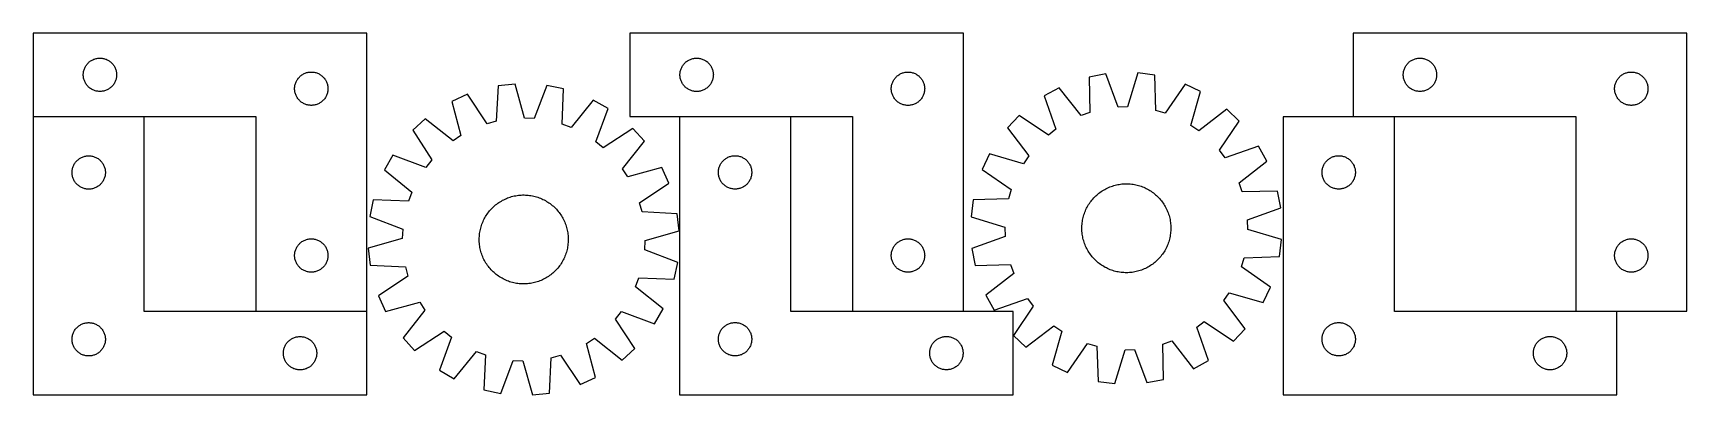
# Model space of a CAD drawing. Header units: millimetres. Extents: x 7 to 1493, y 7 to 332.
import ezdxf

# ---------------------------------------------------------------- set-up
doc = ezdxf.new("R2010")
doc.units = ezdxf.units.MM
doc.layers.add('CUT', color=7, linetype='CONTINUOUS', true_color=0x000000)

msp = doc.modelspace()

# ---------------------------------------------------------------- linework, layer by layer
at = {"layer": 'CUT'}
for p, q in [((306.645807, 331.878486), (6.645807, 331.878486)), ((6.645807, 331.878486), (6.645807, 256.878486)), ((306.645807, 81.878486), (306.645807, 331.878486)), ((843.118707, 331.854316), (543.118707, 331.854316)), ((543.118707, 331.854316), (543.118707, 256.854316)), ((843.118707, 81.854316), (843.118707, 331.854316)), ((1493.42367, 331.870429), (1193.42367, 331.870429)), ((1193.42367, 331.870429), (1193.42367, 256.870429)), ((1493.42367, 81.870429), (1493.42367, 331.870429)), ((51.824489, 296.686844), (51.962972, 297.446767)), ((51.962972, 297.446767), (52.140391, 298.198552)), ((52.140391, 298.198552), (52.356276, 298.940208)), ((52.356276, 298.940208), (52.610055, 299.669767)), ((52.610055, 299.669767), (52.901053, 300.385294)), ((52.901053, 300.385294), (53.228501, 301.084893)), ((53.228501, 301.084893), (53.591528, 301.766707)), ((53.591528, 301.766707), (53.989174, 302.428929)), ((53.989174, 302.428929), (54.420382, 303.069802)), ((54.420382, 303.069802), (54.88401, 303.687628)), ((54.88401, 303.687628), (55.378828, 304.280767)), ((55.378828, 304.280767), (55.903524, 304.847648)), ((55.903524, 304.847648), (56.456707, 305.386766)), ((56.456707, 305.386766), (57.036909, 305.896692)), ((57.036909, 305.896692), (57.642593, 306.376074)), ((57.642593, 306.376074), (58.272151, 306.823641)), ((58.272151, 306.823641), (58.923915, 307.238205)), ((58.923915, 307.238205), (59.596156, 307.618668)), ((59.596156, 307.618668), (60.287091, 307.96402)), ((60.287091, 307.96402), (60.994889, 308.273345)), ((60.994889, 308.273345), (61.717671, 308.545824)), ((61.717671, 308.545824), (62.453522, 308.780734)), ((62.453522, 308.780734), (63.200491, 308.977451)), ((63.200491, 308.977451), (63.956596, 309.135455)), ((63.956596, 309.135455), (64.719832, 309.254326)), ((64.719832, 309.254326), (65.488175, 309.333749)), ((65.488175, 309.333749), (66.259588, 309.373513)), ((66.259588, 309.373513), (67.032026, 309.373513)), ((67.032026, 309.373513), (67.803439, 309.333749)), ((67.803439, 309.333749), (68.571782, 309.254326)), ((68.571782, 309.254326), (69.335018, 309.135455)), ((69.335018, 309.135455), (70.091123, 308.977451)), ((70.091123, 308.977451), (70.838091, 308.780734)), ((70.838091, 308.780734), (71.573943, 308.545824)), ((71.573943, 308.545824), (72.296725, 308.273345)), ((72.296725, 308.273345), (73.004523, 307.96402)), ((73.004523, 307.96402), (73.695458, 307.618668)), ((73.695458, 307.618668), (74.367699, 307.238205)), ((74.367699, 307.238205), (75.019463, 306.823641)), ((75.019463, 306.823641), (75.649021, 306.376074)), ((75.649021, 306.376074), (76.254705, 305.896692)), ((76.254705, 305.896692), (76.834907, 305.386766)), ((76.834907, 305.386766), (77.38809, 304.847648)), ((77.38809, 304.847648), (77.912786, 304.280767)), ((77.912786, 304.280767), (78.407604, 303.687628)), ((78.407604, 303.687628), (78.871232, 303.069802)), ((78.871232, 303.069802), (79.30244, 302.428929)), ((79.30244, 302.428929), (79.700086, 301.766707)), ((79.700086, 301.766707), (80.063113, 301.084893)), ((80.063113, 301.084893), (80.390561, 300.385294)), ((80.390561, 300.385294), (80.681559, 299.669767)), ((80.681559, 299.669767), (80.935338, 298.940208)), ((80.935338, 298.940208), (81.151223, 298.198552)), ((81.151223, 298.198552), (81.328642, 297.446767)), ((81.328642, 297.446767), (81.467125, 296.686844)), ((588.297389, 296.662674), (588.435872, 297.422597)), ((588.435872, 297.422597), (588.613291, 298.174383)), ((588.613291, 298.174383), (588.829177, 298.916038)), ((588.829177, 298.916038), (589.082955, 299.645597)), ((589.082955, 299.645597), (589.373954, 300.361124)), ((589.373954, 300.361124), (589.701401, 301.060723)), ((589.701401, 301.060723), (590.064429, 301.742537)), ((590.064429, 301.742537), (590.462074, 302.404759)), ((590.462074, 302.404759), (590.893282, 303.045632)), ((590.893282, 303.045632), (591.35691, 303.663458)), ((591.35691, 303.663458), (591.851728, 304.256598)), ((591.851728, 304.256598), (592.376425, 304.823478)), ((592.376425, 304.823478), (592.929607, 305.362596)), ((592.929607, 305.362596), (593.50981, 305.872522)), ((593.50981, 305.872522), (594.115493, 306.351904)), ((594.115493, 306.351904), (594.745052, 306.799471)), ((594.745052, 306.799471), (595.396815, 307.214035)), ((595.396815, 307.214035), (596.069056, 307.594498)), ((596.069056, 307.594498), (596.759992, 307.93985)), ((596.759992, 307.93985), (597.467789, 308.249175)), ((597.467789, 308.249175), (598.190572, 308.521654)), ((598.190572, 308.521654), (598.926423, 308.756564)), ((598.926423, 308.756564), (599.673391, 308.953281)), ((599.673391, 308.953281), (600.429496, 309.111285)), ((600.429496, 309.111285), (601.192732, 309.230156)), ((601.192732, 309.230156), (601.961075, 309.309579)), ((601.961075, 309.309579), (602.732489, 309.349343)), ((602.732489, 309.349343), (603.504926, 309.349343)), ((603.504926, 309.349343), (604.276339, 309.309579)), ((604.276339, 309.309579), (605.044683, 309.230156)), ((605.044683, 309.230156), (605.807919, 309.111285)), ((605.807919, 309.111285), (606.564023, 308.953281)), ((606.564023, 308.953281), (607.310992, 308.756564)), ((607.310992, 308.756564), (608.046843, 308.521654)), ((608.046843, 308.521654), (608.769626, 308.249175)), ((608.769626, 308.249175), (609.477423, 307.93985)), ((609.477423, 307.93985), (610.168359, 307.594498)), ((610.168359, 307.594498), (610.840599, 307.214035)), ((610.840599, 307.214035), (611.492363, 306.799471)), ((611.492363, 306.799471), (612.121922, 306.351904)), ((612.121922, 306.351904), (612.727605, 305.872522)), ((612.727605, 305.872522), (613.307807, 305.362596)), ((613.307807, 305.362596), (613.86099, 304.823478)), ((613.86099, 304.823478), (614.385686, 304.256598)), ((614.385686, 304.256598), (614.880504, 303.663458)), ((614.880504, 303.663458), (615.344132, 303.045632)), ((615.344132, 303.045632), (615.775341, 302.404759)), ((615.775341, 302.404759), (616.172986, 301.742537)), ((616.172986, 301.742537), (616.536014, 301.060723)), ((616.536014, 301.060723), (616.863461, 300.361124)), ((616.863461, 300.361124), (617.15446, 299.645597)), ((617.15446, 299.645597), (617.408238, 298.916038)), ((617.408238, 298.916038), (617.624123, 298.174383)), ((617.624123, 298.174383), (617.801543, 297.422597)), ((617.801543, 297.422597), (617.940026, 296.662674)), ((1238.602351, 296.678788), (1238.740834, 297.43871)), ((1238.740834, 297.43871), (1238.918254, 298.190496)), ((1238.918254, 298.190496), (1239.134139, 298.932151)), ((1239.134139, 298.932151), (1239.387917, 299.66171)), ((1239.387917, 299.66171), (1239.678916, 300.377238)), ((1239.678916, 300.377238), (1240.006363, 301.076836)), ((1240.006363, 301.076836), (1240.369391, 301.75865)), ((1240.369391, 301.75865), (1240.767036, 302.420872)), ((1240.767036, 302.420872), (1241.198244, 303.061745)), ((1241.198244, 303.061745), (1241.661872, 303.679571)), ((1241.661872, 303.679571), (1242.156691, 304.272711)), ((1242.156691, 304.272711), (1242.681387, 304.839591)), ((1242.681387, 304.839591), (1243.234569, 305.378709)), ((1243.234569, 305.378709), (1243.814772, 305.888636)), ((1243.814772, 305.888636), (1244.420455, 306.368018)), ((1244.420455, 306.368018), (1245.050014, 306.815584)), ((1245.050014, 306.815584), (1245.701777, 307.230148)), ((1245.701777, 307.230148), (1246.374018, 307.610611)), ((1246.374018, 307.610611), (1247.064954, 307.955963)), ((1247.064954, 307.955963), (1247.772751, 308.265289)), ((1247.772751, 308.265289), (1248.495534, 308.537767)), ((1248.495534, 308.537767), (1249.231385, 308.772677)), ((1249.231385, 308.772677), (1249.978353, 308.969395)), ((1249.978353, 308.969395), (1250.734458, 309.127398)), ((1250.734458, 309.127398), (1251.497694, 309.246269)), ((1251.497694, 309.246269), (1252.266038, 309.325692)), ((1252.266038, 309.325692), (1253.037451, 309.365456)), ((1253.037451, 309.365456), (1253.809888, 309.365456)), ((1253.809888, 309.365456), (1254.581301, 309.325692)), ((1254.581301, 309.325692), (1255.349645, 309.246269)), ((1255.349645, 309.246269), (1256.112881, 309.127398)), ((1256.112881, 309.127398), (1256.868986, 308.969395)), ((1256.868986, 308.969395), (1257.615954, 308.772677)), ((1257.615954, 308.772677), (1258.351805, 308.537767)), ((1258.351805, 308.537767), (1259.074588, 308.265289)), ((1259.074588, 308.265289), (1259.782385, 307.955963)), ((1259.782385, 307.955963), (1260.473321, 307.610611)), ((1260.473321, 307.610611), (1261.145562, 307.230148)), ((1261.145562, 307.230148), (1261.797325, 306.815584)), ((1261.797325, 306.815584), (1262.426884, 306.368018)), ((1262.426884, 306.368018), (1263.032567, 305.888636)), ((1263.032567, 305.888636), (1263.61277, 305.378709)), ((1263.61277, 305.378709), (1264.165952, 304.839591)), ((1264.165952, 304.839591), (1264.690648, 304.272711)), ((1264.690648, 304.272711), (1265.185467, 303.679571)), ((1265.185467, 303.679571), (1265.649095, 303.061745)), ((1265.649095, 303.061745), (1266.080303, 302.420872)), ((1266.080303, 302.420872), (1266.477948, 301.75865)), ((1266.477948, 301.75865), (1266.840976, 301.076836)), ((1266.840976, 301.076836), (1267.168423, 300.377238)), ((1267.168423, 300.377238), (1267.459422, 299.66171)), ((1267.459422, 299.66171), (1267.7132, 298.932151)), ((1267.7132, 298.932151), (1267.929085, 298.190496)), ((1267.929085, 298.190496), (1268.106505, 297.43871)), ((1268.106505, 297.43871), (1268.244988, 296.678788)), ((51.645807, 294.378486), (51.665696, 295.150667)), ((51.665696, 293.606304), (51.645807, 294.378486)), ((51.665696, 295.150667), (51.725309, 295.920801)), ((51.725309, 292.836171), (51.665696, 293.606304)), ((51.725309, 295.920801), (51.824489, 296.686844)), ((51.824489, 292.070127), (51.725309, 292.836171)), ((51.962972, 291.310205), (51.824489, 292.070127)), ((52.140391, 290.558419), (51.962972, 291.310205)), ((52.356276, 289.816763), (52.140391, 290.558419)), ((52.610055, 289.087204), (52.356276, 289.816763)), ((52.901053, 288.371677), (52.610055, 289.087204)), ((53.228501, 287.672079), (52.901053, 288.371677)), ((53.591528, 286.990265), (53.228501, 287.672079)), ((53.989174, 286.328043), (53.591528, 286.990265)), ((54.420382, 285.687169), (53.989174, 286.328043)), ((54.88401, 285.069343), (54.420382, 285.687169)), ((55.378828, 284.476204), (54.88401, 285.069343)), ((55.903524, 283.909323), (55.378828, 284.476204)), ((56.456707, 283.370205), (55.903524, 283.909323)), ((57.036909, 282.860279), (56.456707, 283.370205)), ((57.642593, 282.380897), (57.036909, 282.860279)), ((76.254705, 282.860279), (75.649021, 282.380897)), ((76.834907, 283.370205), (76.254705, 282.860279)), ((77.38809, 283.909323), (76.834907, 283.370205)), ((77.912786, 284.476204), (77.38809, 283.909323)), ((78.407604, 285.069343), (77.912786, 284.476204)), ((78.871232, 285.687169), (78.407604, 285.069343)), ((79.30244, 286.328043), (78.871232, 285.687169)), ((79.700086, 286.990265), (79.30244, 286.328043)), ((80.063113, 287.672079), (79.700086, 286.990265)), ((80.390561, 288.371677), (80.063113, 287.672079)), ((80.681559, 289.087204), (80.390561, 288.371677)), ((80.935338, 289.816763), (80.681559, 289.087204)), ((81.151223, 290.558419), (80.935338, 289.816763)), ((81.328642, 291.310205), (81.151223, 290.558419)), ((81.467125, 292.070127), (81.328642, 291.310205)), ((81.467125, 296.686844), (81.566305, 295.920801)), ((81.566305, 292.836171), (81.467125, 292.070127)), ((81.566305, 295.920801), (81.625918, 295.150667)), ((81.625918, 293.606304), (81.566305, 292.836171)), ((81.625918, 295.150667), (81.645807, 294.378486)), ((81.645807, 294.378486), (81.625918, 293.606304)), ((241.645807, 281.878486), (241.665696, 282.650667)), ((241.665696, 282.650667), (241.725309, 283.420801)), ((241.725309, 283.420801), (241.824489, 284.186844)), ((241.824489, 284.186844), (241.962972, 284.946767)), ((241.962972, 284.946767), (242.140391, 285.698552)), ((242.140391, 285.698552), (242.356276, 286.440208)), ((242.356276, 286.440208), (242.610055, 287.169767)), ((242.610055, 287.169767), (242.901053, 287.885294)), ((242.901053, 287.885294), (243.228501, 288.584893)), ((243.228501, 288.584893), (243.591528, 289.266707)), ((243.591528, 289.266707), (243.989174, 289.928929)), ((243.989174, 289.928929), (244.420382, 290.569802)), ((244.420382, 290.569802), (244.88401, 291.187628)), ((244.88401, 291.187628), (245.378828, 291.780767)), ((245.378828, 291.780767), (245.903524, 292.347648)), ((245.903524, 292.347648), (246.456707, 292.886766)), ((246.456707, 292.886766), (247.036909, 293.396692)), ((247.036909, 293.396692), (247.642593, 293.876074)), ((247.642593, 293.876074), (248.272151, 294.323641)), ((248.272151, 294.323641), (248.923915, 294.738205)), ((248.923915, 294.738205), (249.596156, 295.118668)), ((249.596156, 295.118668), (250.287091, 295.46402)), ((250.287091, 295.46402), (250.994889, 295.773345)), ((250.994889, 295.773345), (251.717671, 296.045824)), ((251.717671, 296.045824), (252.453522, 296.280734)), ((252.453522, 296.280734), (253.200491, 296.477451)), ((253.200491, 296.477451), (253.956596, 296.635455)), ((253.956596, 296.635455), (254.719832, 296.754326)), ((254.719832, 296.754326), (255.488175, 296.833749)), ((255.488175, 296.833749), (256.259588, 296.873513)), ((256.259588, 296.873513), (257.032026, 296.873513)), ((257.032026, 296.873513), (257.803439, 296.833749)), ((257.803439, 296.833749), (258.571782, 296.754326)), ((258.571782, 296.754326), (259.335018, 296.635455)), ((259.335018, 296.635455), (260.091123, 296.477451)), ((260.091123, 296.477451), (260.838091, 296.280734)), ((260.838091, 296.280734), (261.573943, 296.045824)), ((261.573943, 296.045824), (262.296725, 295.773345)), ((262.296725, 295.773345), (263.004523, 295.46402)), ((263.004523, 295.46402), (263.695458, 295.118668)), ((263.695458, 295.118668), (264.367699, 294.738205)), ((264.367699, 294.738205), (265.019463, 294.323641)), ((265.019463, 294.323641), (265.649021, 293.876074)), ((265.649021, 293.876074), (266.254705, 293.396692)), ((266.254705, 293.396692), (266.834907, 292.886766)), ((266.834907, 292.886766), (267.38809, 292.347648)), ((267.38809, 292.347648), (267.912786, 291.780767)), ((267.912786, 291.780767), (268.407604, 291.187628)), ((268.407604, 291.187628), (268.871232, 290.569802)), ((268.871232, 290.569802), (269.30244, 289.928929)), ((269.30244, 289.928929), (269.700086, 289.266707)), ((269.700086, 289.266707), (270.063113, 288.584893)), ((270.063113, 288.584893), (270.390561, 287.885294)), ((270.390561, 287.885294), (270.681559, 287.169767)), ((270.681559, 287.169767), (270.935338, 286.440208)), ((270.935338, 286.440208), (271.151223, 285.698552)), ((271.151223, 285.698552), (271.328642, 284.946767)), ((271.328642, 284.946767), (271.467125, 284.186844)), ((271.467125, 284.186844), (271.566305, 283.420801)), ((271.566305, 283.420801), (271.625918, 282.650667)), ((271.625918, 282.650667), (271.645807, 281.878486)), ((424.549735, 284.379278), (422.900404, 252.657764)), ((439.841693, 286.078267), (424.549735, 284.379278)), ((448.413588, 255.492365), (439.841693, 286.078267)), ((468.349785, 284.753683), (456.978691, 255.094401)), ((483.418317, 281.644042), (468.349785, 284.753683)), ((588.118707, 294.354316), (588.138596, 295.126497)), ((588.138596, 293.582134), (588.118707, 294.354316)), ((588.138596, 295.126497), (588.198209, 295.896631)), ((588.198209, 292.812001), (588.138596, 293.582134)), ((588.198209, 295.896631), (588.297389, 296.662674)), ((588.297389, 292.045957), (588.198209, 292.812001)), ((588.435872, 291.286035), (588.297389, 292.045957)), ((588.613291, 290.534249), (588.435872, 291.286035)), ((588.829177, 289.792593), (588.613291, 290.534249)), ((589.082955, 289.063034), (588.829177, 289.792593)), ((589.373954, 288.347507), (589.082955, 289.063034)), ((589.701401, 287.647909), (589.373954, 288.347507)), ((590.064429, 286.966095), (589.701401, 287.647909)), ((590.462074, 286.303873), (590.064429, 286.966095)), ((590.893282, 285.662999), (590.462074, 286.303873)), ((591.35691, 285.045173), (590.893282, 285.662999)), ((591.851728, 284.452034), (591.35691, 285.045173)), ((592.376425, 283.885153), (591.851728, 284.452034)), ((592.929607, 283.346035), (592.376425, 283.885153)), ((593.50981, 282.836109), (592.929607, 283.346035)), ((594.115493, 282.356727), (593.50981, 282.836109)), ((612.727605, 282.836109), (612.121922, 282.356727)), ((613.307807, 283.346035), (612.727605, 282.836109)), ((613.86099, 283.885153), (613.307807, 283.346035)), ((614.385686, 284.452034), (613.86099, 283.885153)), ((614.880504, 285.045173), (614.385686, 284.452034)), ((615.344132, 285.662999), (614.880504, 285.045173)), ((615.775341, 286.303873), (615.344132, 285.662999)), ((616.172986, 286.966095), (615.775341, 286.303873)), ((616.536014, 287.647909), (616.172986, 286.966095)), ((616.863461, 288.347507), (616.536014, 287.647909)), ((617.15446, 289.063034), (616.863461, 288.347507)), ((617.408238, 289.792593), (617.15446, 289.063034)), ((617.624123, 290.534249), (617.408238, 289.792593)), ((617.801543, 291.286035), (617.624123, 290.534249)), ((617.940026, 292.045957), (617.801543, 291.286035)), ((617.940026, 296.662674), (618.039205, 295.896631)), ((618.039205, 292.812001), (617.940026, 292.045957)), ((618.039205, 295.896631), (618.098819, 295.126497)), ((618.098819, 293.582134), (618.039205, 292.812001)), ((618.098819, 295.126497), (618.118707, 294.354316)), ((618.118707, 294.354316), (618.098819, 293.582134)), ((778.118707, 281.854316), (778.138596, 282.626497)), ((778.138596, 282.626497), (778.198209, 283.396631)), ((778.198209, 283.396631), (778.297389, 284.162674)), ((778.297389, 284.162674), (778.435872, 284.922597)), ((778.435872, 284.922597), (778.613291, 285.674383)), ((778.613291, 285.674383), (778.829177, 286.416038)), ((778.829177, 286.416038), (779.082955, 287.145597)), ((779.082955, 287.145597), (779.373954, 287.861124)), ((779.373954, 287.861124), (779.701401, 288.560723)), ((779.701401, 288.560723), (780.064429, 289.242537)), ((780.064429, 289.242537), (780.462074, 289.904759)), ((780.462074, 289.904759), (780.893282, 290.545632)), ((780.893282, 290.545632), (781.35691, 291.163458)), ((781.35691, 291.163458), (781.851728, 291.756598)), ((781.851728, 291.756598), (782.376425, 292.323478)), ((782.376425, 292.323478), (782.929607, 292.862596)), ((782.929607, 292.862596), (783.50981, 293.372522)), ((783.50981, 293.372522), (784.115493, 293.851904)), ((784.115493, 293.851904), (784.745052, 294.299471)), ((784.745052, 294.299471), (785.396815, 294.714035)), ((785.396815, 294.714035), (786.069056, 295.094498)), ((786.069056, 295.094498), (786.759992, 295.43985)), ((786.759992, 295.43985), (787.467789, 295.749175)), ((787.467789, 295.749175), (788.190572, 296.021654)), ((788.190572, 296.021654), (788.926423, 296.256564)), ((788.926423, 296.256564), (789.673391, 296.453281)), ((789.673391, 296.453281), (790.429496, 296.611285)), ((790.429496, 296.611285), (791.192732, 296.730156)), ((791.192732, 296.730156), (791.961075, 296.809579)), ((791.961075, 296.809579), (792.732489, 296.849343)), ((792.732489, 296.849343), (793.504926, 296.849343)), ((793.504926, 296.849343), (794.276339, 296.809579)), ((794.276339, 296.809579), (795.044683, 296.730156)), ((795.044683, 296.730156), (795.807919, 296.611285)), ((795.807919, 296.611285), (796.564023, 296.453281)), ((796.564023, 296.453281), (797.310992, 296.256564)), ((797.310992, 296.256564), (798.046843, 296.021654)), ((798.046843, 296.021654), (798.769626, 295.749175)), ((798.769626, 295.749175), (799.477423, 295.43985)), ((799.477423, 295.43985), (800.168359, 295.094498)), ((800.168359, 295.094498), (800.840599, 294.714035)), ((800.840599, 294.714035), (801.492363, 294.299471)), ((801.492363, 294.299471), (802.121922, 293.851904)), ((802.121922, 293.851904), (802.727605, 293.372522)), ((802.727605, 293.372522), (803.307807, 292.862596)), ((803.307807, 292.862596), (803.86099, 292.323478)), ((803.86099, 292.323478), (804.385686, 291.756598)), ((804.385686, 291.756598), (804.880504, 291.163458)), ((804.880504, 291.163458), (805.344132, 290.545632)), ((805.344132, 290.545632), (805.775341, 289.904759)), ((805.775341, 289.904759), (806.172986, 289.242537)), ((806.172986, 289.242537), (806.536014, 288.560723)), ((806.536014, 288.560723), (806.863461, 287.861124)), ((806.863461, 287.861124), (807.15446, 287.145597)), ((807.15446, 287.145597), (807.408238, 286.416038)), ((807.408238, 286.416038), (807.624123, 285.674383)), ((807.624123, 285.674383), (807.801543, 284.922597)), ((807.801543, 284.922597), (807.940026, 284.162674)), ((807.940026, 284.162674), (808.039205, 283.396631)), ((808.039205, 283.396631), (808.098819, 282.626497)), ((808.098819, 282.626497), (808.118707, 281.854316)), ((929.116345, 282.733596), (915.616705, 275.351844)), ((948.666515, 257.698309), (929.116345, 282.733596)), ((971.109816, 295.188834), (955.989808, 292.339989)), ((955.989808, 292.339989), (956.740503, 260.584498)), ((981.966803, 265.337526), (971.109816, 295.188834)), ((999.636537, 296.0207), (990.537504, 265.587456)), ((1014.89686, 294.057774), (999.636537, 296.0207)), ((1015.997908, 262.312499), (1014.89686, 294.057774)), ((1042.284445, 286.033684), (1024.226361, 259.901705)), ((1056.191297, 279.451131), (1042.284445, 286.033684)), ((1238.42367, 294.370429), (1238.443558, 295.14261)), ((1238.443558, 293.598248), (1238.42367, 294.370429)), ((1238.443558, 295.14261), (1238.503171, 295.912744)), ((1238.503171, 292.828114), (1238.443558, 293.598248)), ((1238.503171, 295.912744), (1238.602351, 296.678788)), ((1238.602351, 292.06207), (1238.503171, 292.828114)), ((1238.740834, 291.302148), (1238.602351, 292.06207)), ((1238.918254, 290.550362), (1238.740834, 291.302148)), ((1239.134139, 289.808707), (1238.918254, 290.550362)), ((1239.387917, 289.079148), (1239.134139, 289.808707)), ((1239.678916, 288.36362), (1239.387917, 289.079148)), ((1240.006363, 287.664022), (1239.678916, 288.36362)), ((1240.369391, 286.982208), (1240.006363, 287.664022)), ((1240.767036, 286.319986), (1240.369391, 286.982208)), ((1241.198244, 285.679113), (1240.767036, 286.319986)), ((1241.661872, 285.061287), (1241.198244, 285.679113)), ((1242.156691, 284.468147), (1241.661872, 285.061287)), ((1242.681387, 283.901267), (1242.156691, 284.468147)), ((1243.234569, 283.362148), (1242.681387, 283.901267)), ((1243.814772, 282.852222), (1243.234569, 283.362148)), ((1244.420455, 282.37284), (1243.814772, 282.852222)), ((1263.032567, 282.852222), (1262.426884, 282.37284)), ((1263.61277, 283.362148), (1263.032567, 282.852222)), ((1264.165952, 283.901267), (1263.61277, 283.362148)), ((1264.690648, 284.468147), (1264.165952, 283.901267)), ((1265.185467, 285.061287), (1264.690648, 284.468147)), ((1265.649095, 285.679113), (1265.185467, 285.061287)), ((1266.080303, 286.319986), (1265.649095, 285.679113)), ((1266.477948, 286.982208), (1266.080303, 286.319986)), ((1266.840976, 287.664022), (1266.477948, 286.982208)), ((1267.168423, 288.36362), (1266.840976, 287.664022)), ((1267.459422, 289.079148), (1267.168423, 288.36362)), ((1267.7132, 289.808707), (1267.459422, 289.079148)), ((1267.929085, 290.550362), (1267.7132, 289.808707)), ((1268.106505, 291.302148), (1267.929085, 290.550362)), ((1268.244988, 292.06207), (1268.106505, 291.302148)), ((1268.244988, 296.678788), (1268.344168, 295.912744)), ((1268.344168, 292.828114), (1268.244988, 292.06207)), ((1268.344168, 295.912744), (1268.403781, 295.14261)), ((1268.403781, 293.598248), (1268.344168, 292.828114)), ((1268.403781, 295.14261), (1268.42367, 294.370429)), ((1268.42367, 294.370429), (1268.403781, 293.598248)), ((1428.42367, 281.870429), (1428.443558, 282.64261)), ((1428.443558, 282.64261), (1428.503171, 283.412744)), ((1428.503171, 283.412744), (1428.602351, 284.178788)), ((1428.602351, 284.178788), (1428.740834, 284.93871)), ((1428.740834, 284.93871), (1428.918254, 285.690496)), ((1428.918254, 285.690496), (1429.134139, 286.432151)), ((1429.134139, 286.432151), (1429.387917, 287.16171)), ((1429.387917, 287.16171), (1429.678916, 287.877238)), ((1429.678916, 287.877238), (1430.006363, 288.576836)), ((1430.006363, 288.576836), (1430.369391, 289.25865)), ((1430.369391, 289.25865), (1430.767036, 289.920872)), ((1430.767036, 289.920872), (1431.198244, 290.561745)), ((1431.198244, 290.561745), (1431.661872, 291.179571)), ((1431.661872, 291.179571), (1432.156691, 291.772711)), ((1432.156691, 291.772711), (1432.681387, 292.339591)), ((1432.681387, 292.339591), (1433.234569, 292.878709)), ((1433.234569, 292.878709), (1433.814772, 293.388636)), ((1433.814772, 293.388636), (1434.420455, 293.868018)), ((1434.420455, 293.868018), (1435.050014, 294.315584)), ((1435.050014, 294.315584), (1435.701777, 294.730148)), ((1435.701777, 294.730148), (1436.374018, 295.110611)), ((1436.374018, 295.110611), (1437.064954, 295.455963)), ((1437.064954, 295.455963), (1437.772751, 295.765289)), ((1437.772751, 295.765289), (1438.495534, 296.037767)), ((1438.495534, 296.037767), (1439.231385, 296.272677)), ((1439.231385, 296.272677), (1439.978353, 296.469395)), ((1439.978353, 296.469395), (1440.734458, 296.627398)), ((1440.734458, 296.627398), (1441.497694, 296.746269)), ((1441.497694, 296.746269), (1442.266038, 296.825692)), ((1442.266038, 296.825692), (1443.037451, 296.865456)), ((1443.037451, 296.865456), (1443.809888, 296.865456)), ((1443.809888, 296.865456), (1444.581301, 296.825692)), ((1444.581301, 296.825692), (1445.349645, 296.746269)), ((1445.349645, 296.746269), (1446.112881, 296.627398)), ((1446.112881, 296.627398), (1446.868986, 296.469395)), ((1446.868986, 296.469395), (1447.615954, 296.272677)), ((1447.615954, 296.272677), (1448.351805, 296.037767)), ((1448.351805, 296.037767), (1449.074588, 295.765289)), ((1449.074588, 295.765289), (1449.782385, 295.455963)), ((1449.782385, 295.455963), (1450.473321, 295.110611)), ((1450.473321, 295.110611), (1451.145562, 294.730148)), ((1451.145562, 294.730148), (1451.797325, 294.315584)), ((1451.797325, 294.315584), (1452.426884, 293.868018)), ((1452.426884, 293.868018), (1453.032567, 293.388636)), ((1453.032567, 293.388636), (1453.61277, 292.878709)), ((1453.61277, 292.878709), (1454.165952, 292.339591)), ((1454.165952, 292.339591), (1454.690648, 291.772711)), ((1454.690648, 291.772711), (1455.185467, 291.179571)), ((1455.185467, 291.179571), (1455.649095, 290.561745)), ((1455.649095, 290.561745), (1456.080303, 289.920872)), ((1456.080303, 289.920872), (1456.477948, 289.25865)), ((1456.477948, 289.25865), (1456.840976, 288.576836)), ((1456.840976, 288.576836), (1457.168423, 287.877238)), ((1457.168423, 287.877238), (1457.459422, 287.16171)), ((1457.459422, 287.16171), (1457.7132, 286.432151)), ((1457.7132, 286.432151), (1457.929085, 285.690496)), ((1457.929085, 285.690496), (1458.106505, 284.93871)), ((1458.106505, 284.93871), (1458.244988, 284.178788)), ((1458.244988, 284.178788), (1458.344168, 283.412744)), ((1458.344168, 283.412744), (1458.403781, 282.64261)), ((1458.403781, 282.64261), (1458.42367, 281.870429)), ((58.272151, 281.93333), (57.642593, 282.380897)), ((58.923915, 281.518766), (58.272151, 281.93333)), ((59.596156, 281.138304), (58.923915, 281.518766)), ((60.287091, 280.792952), (59.596156, 281.138304)), ((60.994889, 280.483626), (60.287091, 280.792952)), ((61.717671, 280.211147), (60.994889, 280.483626)), ((62.453522, 279.976238), (61.717671, 280.211147)), ((63.200491, 279.77952), (62.453522, 279.976238)), ((63.956596, 279.621516), (63.200491, 279.77952)), ((64.719832, 279.502646), (63.956596, 279.621516)), ((65.488175, 279.423223), (64.719832, 279.502646)), ((66.259588, 279.383459), (65.488175, 279.423223)), ((67.032026, 279.383459), (66.259588, 279.383459)), ((67.803439, 279.423223), (67.032026, 279.383459)), ((68.571782, 279.502646), (67.803439, 279.423223)), ((69.335018, 279.621516), (68.571782, 279.502646)), ((70.091123, 279.77952), (69.335018, 279.621516)), ((70.838091, 279.976238), (70.091123, 279.77952)), ((71.573943, 280.211147), (70.838091, 279.976238)), ((72.296725, 280.483626), (71.573943, 280.211147)), ((73.004523, 280.792952), (72.296725, 280.483626)), ((73.695458, 281.138304), (73.004523, 280.792952)), ((74.367699, 281.518766), (73.695458, 281.138304)), ((75.019463, 281.93333), (74.367699, 281.518766)), ((75.649021, 282.380897), (75.019463, 281.93333)), ((241.665696, 281.106304), (241.645807, 281.878486)), ((241.725309, 280.336171), (241.665696, 281.106304)), ((241.824489, 279.570127), (241.725309, 280.336171)), ((241.962972, 278.810205), (241.824489, 279.570127)), ((242.140391, 278.058419), (241.962972, 278.810205)), ((242.356276, 277.316763), (242.140391, 278.058419)), ((242.610055, 276.587204), (242.356276, 277.316763)), ((242.901053, 275.871677), (242.610055, 276.587204)), ((243.228501, 275.172079), (242.901053, 275.871677)), ((243.591528, 274.490265), (243.228501, 275.172079)), ((243.989174, 273.828043), (243.591528, 274.490265)), ((244.420382, 273.187169), (243.989174, 273.828043)), ((244.88401, 272.569343), (244.420382, 273.187169)), ((245.378828, 271.976204), (244.88401, 272.569343)), ((245.903524, 271.409323), (245.378828, 271.976204)), ((246.456707, 270.870205), (245.903524, 271.409323)), ((247.036909, 270.360279), (246.456707, 270.870205)), ((247.642593, 269.880897), (247.036909, 270.360279)), ((248.272151, 269.43333), (247.642593, 269.880897)), ((248.923915, 269.018766), (248.272151, 269.43333)), ((249.596156, 268.638304), (248.923915, 269.018766)), ((250.287091, 268.292952), (249.596156, 268.638304)), ((250.994889, 267.983626), (250.287091, 268.292952)), ((251.717671, 267.711147), (250.994889, 267.983626)), ((252.453522, 267.476238), (251.717671, 267.711147)), ((261.573943, 267.711147), (260.838091, 267.476238)), ((262.296725, 267.983626), (261.573943, 267.711147)), ((263.004523, 268.292952), (262.296725, 267.983626)), ((263.695458, 268.638304), (263.004523, 268.292952)), ((264.367699, 269.018766), (263.695458, 268.638304)), ((265.019463, 269.43333), (264.367699, 269.018766)), ((265.649021, 269.880897), (265.019463, 269.43333)), ((266.254705, 270.360279), (265.649021, 269.880897)), ((266.834907, 270.870205), (266.254705, 270.360279)), ((267.38809, 271.409323), (266.834907, 270.870205)), ((267.912786, 271.976204), (267.38809, 271.409323)), ((268.407604, 272.569343), (267.912786, 271.976204)), ((268.871232, 273.187169), (268.407604, 272.569343)), ((269.30244, 273.828043), (268.871232, 273.187169)), ((269.700086, 274.490265), (269.30244, 273.828043)), ((270.063113, 275.172079), (269.700086, 274.490265)), ((270.390561, 275.871677), (270.063113, 275.172079)), ((270.681559, 276.587204), (270.390561, 275.871677)), ((270.935338, 277.316763), (270.681559, 276.587204)), ((271.151223, 278.058419), (270.935338, 277.316763)), ((271.328642, 278.810205), (271.151223, 278.058419)), ((271.467125, 279.570127), (271.328642, 278.810205)), ((271.566305, 280.336171), (271.467125, 279.570127)), ((271.625918, 281.106304), (271.566305, 280.336171)), ((271.645807, 281.878486), (271.625918, 281.106304)), ((397.027609, 276.829548), (383.009109, 270.488239)), ((383.009109, 270.488239), (391.242989, 239.809615)), ((414.631529, 250.389488), (397.027609, 276.829548)), ((482.119111, 249.906259), (483.418317, 281.644042)), ((510.121805, 271.574802), (490.14203, 246.881011)), ((523.491899, 263.960925), (510.121805, 271.574802)), ((594.745052, 281.909161), (594.115493, 282.356727)), ((595.396815, 281.494596), (594.745052, 281.909161)), ((596.069056, 281.114134), (595.396815, 281.494596)), ((596.759992, 280.768782), (596.069056, 281.114134)), ((597.467789, 280.459456), (596.759992, 280.768782)), ((598.190572, 280.186977), (597.467789, 280.459456)), ((598.926423, 279.952068), (598.190572, 280.186977)), ((599.673391, 279.75535), (598.926423, 279.952068)), ((600.429496, 279.597346), (599.673391, 279.75535)), ((601.192732, 279.478476), (600.429496, 279.597346)), ((601.961075, 279.399053), (601.192732, 279.478476)), ((602.732489, 279.359289), (601.961075, 279.399053)), ((603.504926, 279.359289), (602.732489, 279.359289)), ((604.276339, 279.399053), (603.504926, 279.359289)), ((605.044683, 279.478476), (604.276339, 279.399053)), ((605.807919, 279.597346), (605.044683, 279.478476)), ((606.564023, 279.75535), (605.807919, 279.597346)), ((607.310992, 279.952068), (606.564023, 279.75535)), ((608.046843, 280.186977), (607.310992, 279.952068)), ((608.769626, 280.459456), (608.046843, 280.186977)), ((609.477423, 280.768782), (608.769626, 280.459456)), ((610.168359, 281.114134), (609.477423, 280.768782)), ((610.840599, 281.494596), (610.168359, 281.114134)), ((611.492363, 281.909161), (610.840599, 281.494596)), ((612.121922, 282.356727), (611.492363, 281.909161)), ((778.138596, 281.082134), (778.118707, 281.854316)), ((778.198209, 280.312001), (778.138596, 281.082134)), ((778.297389, 279.545957), (778.198209, 280.312001)), ((778.435872, 278.786035), (778.297389, 279.545957)), ((778.613291, 278.034249), (778.435872, 278.786035)), ((778.829177, 277.292593), (778.613291, 278.034249)), ((779.082955, 276.563034), (778.829177, 277.292593)), ((779.373954, 275.847507), (779.082955, 276.563034)), ((779.701401, 275.147909), (779.373954, 275.847507)), ((780.064429, 274.466095), (779.701401, 275.147909)), ((780.462074, 273.803873), (780.064429, 274.466095)), ((780.893282, 273.162999), (780.462074, 273.803873)), ((781.35691, 272.545173), (780.893282, 273.162999)), ((781.851728, 271.952034), (781.35691, 272.545173)), ((782.376425, 271.385153), (781.851728, 271.952034)), ((782.929607, 270.846035), (782.376425, 271.385153)), ((783.50981, 270.336109), (782.929607, 270.846035)), ((784.115493, 269.856727), (783.50981, 270.336109)), ((784.745052, 269.409161), (784.115493, 269.856727)), ((785.396815, 268.994596), (784.745052, 269.409161)), ((786.069056, 268.614134), (785.396815, 268.994596)), ((786.759992, 268.268782), (786.069056, 268.614134)), ((787.467789, 267.959456), (786.759992, 268.268782)), ((788.190572, 267.686977), (787.467789, 267.959456)), ((788.926423, 267.452068), (788.190572, 267.686977)), ((798.046843, 267.686977), (797.310992, 267.452068)), ((798.769626, 267.959456), (798.046843, 267.686977)), ((799.477423, 268.268782), (798.769626, 267.959456)), ((800.168359, 268.614134), (799.477423, 268.268782)), ((800.840599, 268.994596), (800.168359, 268.614134)), ((801.492363, 269.409161), (800.840599, 268.994596)), ((802.121922, 269.856727), (801.492363, 269.409161)), ((802.727605, 270.336109), (802.121922, 269.856727)), ((803.307807, 270.846035), (802.727605, 270.336109)), ((803.86099, 271.385153), (803.307807, 270.846035)), ((804.385686, 271.952034), (803.86099, 271.385153)), ((804.880504, 272.545173), (804.385686, 271.952034)), ((805.344132, 273.162999), (804.880504, 272.545173)), ((805.775341, 273.803873), (805.344132, 273.162999)), ((806.172986, 274.466095), (805.775341, 273.803873)), ((806.536014, 275.147909), (806.172986, 274.466095)), ((806.863461, 275.847507), (806.536014, 275.147909)), ((807.15446, 276.563034), (806.863461, 275.847507)), ((807.408238, 277.292593), (807.15446, 276.563034)), ((807.624123, 278.034249), (807.408238, 277.292593)), ((807.801543, 278.786035), (807.624123, 278.034249)), ((807.940026, 279.545957), (807.801543, 278.786035)), ((808.039205, 280.312001), (807.940026, 279.545957)), ((808.098819, 281.082134), (808.039205, 280.312001)), ((808.118707, 281.854316), (808.098819, 281.082134)), ((915.616705, 275.351844), (926.143644, 245.382554)), ((1047.428626, 248.919338), (1056.191297, 279.451131)), ((1245.050014, 281.925274), (1244.420455, 282.37284)), ((1245.701777, 281.51071), (1245.050014, 281.925274)), ((1246.374018, 281.130247), (1245.701777, 281.51071)), ((1247.064954, 280.784895), (1246.374018, 281.130247)), ((1247.772751, 280.475569), (1247.064954, 280.784895)), ((1248.495534, 280.203091), (1247.772751, 280.475569)), ((1249.231385, 279.968181), (1248.495534, 280.203091)), ((1249.978353, 279.771463), (1249.231385, 279.968181)), ((1250.734458, 279.61346), (1249.978353, 279.771463)), ((1251.497694, 279.494589), (1250.734458, 279.61346)), ((1252.266038, 279.415166), (1251.497694, 279.494589)), ((1253.037451, 279.375402), (1252.266038, 279.415166)), ((1253.809888, 279.375402), (1253.037451, 279.375402)), ((1254.581301, 279.415166), (1253.809888, 279.375402)), ((1255.349645, 279.494589), (1254.581301, 279.415166)), ((1256.112881, 279.61346), (1255.349645, 279.494589)), ((1256.868986, 279.771463), (1256.112881, 279.61346)), ((1257.615954, 279.968181), (1256.868986, 279.771463)), ((1258.351805, 280.203091), (1257.615954, 279.968181)), ((1259.074588, 280.475569), (1258.351805, 280.203091)), ((1259.782385, 280.784895), (1259.074588, 280.475569)), ((1260.473321, 281.130247), (1259.782385, 280.784895)), ((1261.145562, 281.51071), (1260.473321, 281.130247)), ((1261.797325, 281.925274), (1261.145562, 281.51071)), ((1262.426884, 282.37284), (1261.797325, 281.925274)), ((1428.443558, 281.098248), (1428.42367, 281.870429)), ((1428.503171, 280.328114), (1428.443558, 281.098248)), ((1428.602351, 279.56207), (1428.503171, 280.328114)), ((1428.740834, 278.802148), (1428.602351, 279.56207)), ((1428.918254, 278.050362), (1428.740834, 278.802148)), ((1429.134139, 277.308707), (1428.918254, 278.050362)), ((1429.387917, 276.579148), (1429.134139, 277.308707)), ((1429.678916, 275.86362), (1429.387917, 276.579148)), ((1430.006363, 275.164022), (1429.678916, 275.86362)), ((1430.369391, 274.482208), (1430.006363, 275.164022)), ((1430.767036, 273.819986), (1430.369391, 274.482208)), ((1431.198244, 273.179113), (1430.767036, 273.819986)), ((1431.661872, 272.561287), (1431.198244, 273.179113)), ((1432.156691, 271.968147), (1431.661872, 272.561287)), ((1432.681387, 271.401267), (1432.156691, 271.968147)), ((1433.234569, 270.862148), (1432.681387, 271.401267)), ((1433.814772, 270.352222), (1433.234569, 270.862148)), ((1434.420455, 269.87284), (1433.814772, 270.352222)), ((1435.050014, 269.425274), (1434.420455, 269.87284)), ((1435.701777, 269.01071), (1435.050014, 269.425274)), ((1436.374018, 268.630247), (1435.701777, 269.01071)), ((1437.064954, 268.284895), (1436.374018, 268.630247)), ((1437.772751, 267.975569), (1437.064954, 268.284895)), ((1438.495534, 267.703091), (1437.772751, 267.975569)), ((1439.231385, 267.468181), (1438.495534, 267.703091)), ((1448.351805, 267.703091), (1447.615954, 267.468181)), ((1449.074588, 267.975569), (1448.351805, 267.703091)), ((1449.782385, 268.284895), (1449.074588, 267.975569)), ((1450.473321, 268.630247), (1449.782385, 268.284895)), ((1451.145562, 269.01071), (1450.473321, 268.630247)), ((1451.797325, 269.425274), (1451.145562, 269.01071)), ((1452.426884, 269.87284), (1451.797325, 269.425274)), ((1453.032567, 270.352222), (1452.426884, 269.87284)), ((1453.61277, 270.862148), (1453.032567, 270.352222)), ((1454.165952, 271.401267), (1453.61277, 270.862148)), ((1454.690648, 271.968147), (1454.165952, 271.401267)), ((1455.185467, 272.561287), (1454.690648, 271.968147)), ((1455.649095, 273.179113), (1455.185467, 272.561287)), ((1456.080303, 273.819986), (1455.649095, 273.179113)), ((1456.477948, 274.482208), (1456.080303, 273.819986)), ((1456.840976, 275.164022), (1456.477948, 274.482208)), ((1457.168423, 275.86362), (1456.840976, 275.164022)), ((1457.459422, 276.579148), (1457.168423, 275.86362)), ((1457.7132, 277.308707), (1457.459422, 276.579148)), ((1457.929085, 278.050362), (1457.7132, 277.308707)), ((1458.106505, 278.802148), (1457.929085, 278.050362)), ((1458.244988, 279.56207), (1458.106505, 278.802148)), ((1458.344168, 280.328114), (1458.244988, 279.56207)), ((1458.403781, 281.098248), (1458.344168, 280.328114)), ((1458.42367, 281.870429), (1458.403781, 281.098248)), ((106.516295, 256.517884), (6.516295, 256.517884)), ((6.516295, 256.517884), (6.516295, 6.517884)), ((6.645807, 256.878486), (206.645807, 256.878486)), ((106.516295, 81.517884), (106.516295, 256.517884)), ((206.645807, 256.878486), (206.645807, 81.878486)), ((253.200491, 267.27952), (252.453522, 267.476238)), ((253.956596, 267.121516), (253.200491, 267.27952)), ((254.719832, 267.002646), (253.956596, 267.121516)), ((255.488175, 266.923223), (254.719832, 267.002646)), ((256.259588, 266.883459), (255.488175, 266.923223)), ((257.032026, 266.883459), (256.259588, 266.883459)), ((257.803439, 266.923223), (257.032026, 266.883459)), ((258.571782, 267.002646), (257.803439, 266.923223)), ((259.335018, 267.121516), (258.571782, 267.002646)), ((260.091123, 267.27952), (259.335018, 267.121516)), ((260.838091, 267.476238), (260.091123, 267.27952)), ((359.167007, 254.803214), (347.794193, 244.440316)), ((384.079758, 235.097134), (359.167007, 254.803214)), ((456.978691, 255.094401), (448.413588, 255.492365)), ((512.448766, 234.177978), (523.491899, 263.960925)), ((543.118707, 256.854316), (743.118707, 256.854316)), ((687.642943, 256.602601), (587.642943, 256.602601)), ((587.642943, 256.602601), (587.642943, 6.602601)), ((687.642943, 81.602601), (687.642943, 256.602601)), ((743.118707, 256.854316), (743.118707, 81.854316)), ((789.673391, 267.25535), (788.926423, 267.452068)), ((790.429496, 267.097346), (789.673391, 267.25535)), ((791.192732, 266.978476), (790.429496, 267.097346)), ((791.961075, 266.899053), (791.192732, 266.978476)), ((792.732489, 266.859289), (791.961075, 266.899053)), ((793.504926, 266.859289), (792.732489, 266.859289)), ((794.276339, 266.899053), (793.504926, 266.859289)), ((795.044683, 266.978476), (794.276339, 266.899053)), ((795.807919, 267.097346), (795.044683, 266.978476)), ((796.564023, 267.25535), (795.807919, 267.097346)), ((797.310992, 267.452068), (796.564023, 267.25535)), ((893.027061, 257.911264), (882.469227, 246.719182)), ((919.356707, 240.142626), (893.027061, 257.911264)), ((956.740503, 260.584498), (948.666515, 257.698309)), ((990.537504, 265.587456), (981.966803, 265.337526)), ((1024.226361, 259.901705), (1015.997908, 262.312499)), ((1079.758858, 263.356538), (1054.509374, 244.083804)), ((1073.182302, 226.469059), (1090.95094, 252.798705)), ((1090.95094, 252.798705), (1079.758858, 263.356538)), ((1230.368957, 256.593079), (1130.368957, 256.593079)), ((1130.368957, 256.593079), (1130.368957, 6.593079)), ((1193.42367, 256.870429), (1393.42367, 256.870429)), ((1230.368957, 81.593079), (1230.368957, 256.593079)), ((1393.42367, 256.870429), (1393.42367, 81.870429)), ((1439.978353, 267.271463), (1439.231385, 267.468181)), ((1440.734458, 267.11346), (1439.978353, 267.271463)), ((1441.497694, 266.994589), (1440.734458, 267.11346)), ((1442.266038, 266.915166), (1441.497694, 266.994589)), ((1443.037451, 266.875402), (1442.266038, 266.915166)), ((1443.809888, 266.875402), (1443.037451, 266.875402)), ((1444.581301, 266.915166), (1443.809888, 266.875402)), ((1445.349645, 266.994589), (1444.581301, 266.915166)), ((1446.112881, 267.11346), (1445.349645, 266.994589)), ((1446.868986, 267.271463), (1446.112881, 267.11346)), ((1447.615954, 267.468181), (1446.868986, 267.271463)), ((347.794193, 244.440316), (365.105295, 217.80762)), ((391.242989, 239.809615), (384.079758, 235.097134)), ((422.900404, 252.657764), (414.631529, 250.389488)), ((490.14203, 246.881011), (482.119111, 249.906259)), ((545.776859, 246.132678), (519.144163, 228.821577)), ((556.139757, 234.759865), (545.776859, 246.132678)), ((882.469227, 246.719182), (901.741962, 221.469697)), ((926.143644, 245.382554), (919.356707, 240.142626)), ((1054.509374, 244.083804), (1047.428626, 248.919338)), ((519.144163, 228.821577), (512.448766, 234.177978)), ((536.433676, 209.847114), (556.139757, 234.759865)), ((866.374635, 223.151621), (859.792082, 209.244769)), ((896.906428, 214.38895), (866.374635, 223.151621)), ((1078.42223, 219.682121), (1073.182302, 226.469059)), ((1108.39152, 230.209061), (1078.42223, 219.682121)), ((1115.773272, 216.709421), (1108.39152, 230.209061)), ((41.595797, 208.060199), (41.694977, 208.826243)), ((41.694977, 208.826243), (41.83346, 209.586165)), ((41.83346, 209.586165), (42.01088, 210.337951)), ((42.01088, 210.337951), (42.226765, 211.079607)), ((42.226765, 211.079607), (42.480543, 211.809165)), ((42.480543, 211.809165), (42.771542, 212.524693)), ((42.771542, 212.524693), (43.098989, 213.224291)), ((43.098989, 213.224291), (43.462017, 213.906105)), ((43.462017, 213.906105), (43.859662, 214.568327)), ((43.859662, 214.568327), (44.29087, 215.2092)), ((44.29087, 215.2092), (44.754498, 215.827026)), ((44.754498, 215.827026), (45.249317, 216.420166)), ((45.249317, 216.420166), (45.774013, 216.987046)), ((45.774013, 216.987046), (46.327195, 217.526165)), ((46.327195, 217.526165), (46.907398, 218.036091)), ((46.907398, 218.036091), (47.513081, 218.515473)), ((47.513081, 218.515473), (48.14264, 218.963039)), ((48.14264, 218.963039), (48.794403, 219.377603)), ((48.794403, 219.377603), (49.466644, 219.758066)), ((49.466644, 219.758066), (50.15758, 220.103418)), ((50.15758, 220.103418), (50.865377, 220.412744)), ((50.865377, 220.412744), (51.58816, 220.685222)), ((51.58816, 220.685222), (52.324011, 220.920132)), ((52.324011, 220.920132), (53.070979, 221.11685)), ((53.070979, 221.11685), (53.827084, 221.274853)), ((53.827084, 221.274853), (54.59032, 221.393724)), ((54.59032, 221.393724), (55.358664, 221.473147)), ((55.358664, 221.473147), (56.130077, 221.512911)), ((56.130077, 221.512911), (56.902514, 221.512911)), ((56.902514, 221.512911), (57.673927, 221.473147)), ((57.673927, 221.473147), (58.442271, 221.393724)), ((58.442271, 221.393724), (59.205507, 221.274853)), ((59.205507, 221.274853), (59.961612, 221.11685)), ((59.961612, 221.11685), (60.70858, 220.920132)), ((60.70858, 220.920132), (61.444431, 220.685222)), ((61.444431, 220.685222), (62.167214, 220.412744)), ((62.167214, 220.412744), (62.875011, 220.103418)), ((62.875011, 220.103418), (63.565947, 219.758066)), ((63.565947, 219.758066), (64.238188, 219.377603)), ((64.238188, 219.377603), (64.889951, 218.963039)), ((64.889951, 218.963039), (65.51951, 218.515473)), ((65.51951, 218.515473), (66.125193, 218.036091)), ((66.125193, 218.036091), (66.705396, 217.526165)), ((66.705396, 217.526165), (67.258578, 216.987046)), ((67.258578, 216.987046), (67.783274, 216.420166)), ((67.783274, 216.420166), (68.278093, 215.827026)), ((68.278093, 215.827026), (68.741721, 215.2092)), ((68.741721, 215.2092), (69.172929, 214.568327)), ((69.172929, 214.568327), (69.570574, 213.906105)), ((69.570574, 213.906105), (69.933602, 213.224291)), ((69.933602, 213.224291), (70.261049, 212.524693)), ((70.261049, 212.524693), (70.552048, 211.809165)), ((70.552048, 211.809165), (70.805826, 211.079607)), ((70.805826, 211.079607), (71.021711, 210.337951)), ((71.021711, 210.337951), (71.199131, 209.586165)), ((71.199131, 209.586165), (71.337614, 208.826243)), ((71.337614, 208.826243), (71.436794, 208.060199)), ((329.965946, 222.155356), (322.352069, 208.785262)), ((322.352069, 208.785262), (347.045861, 188.805488)), ((359.748894, 211.112223), (329.965946, 222.155356)), ((365.105295, 217.80762), (359.748894, 211.112223)), ((541.146158, 202.683882), (536.433676, 209.847114)), ((571.824782, 210.917763), (541.146158, 202.683882)), ((578.166091, 196.899263), (571.824782, 210.917763)), ((622.722445, 208.144916), (622.821625, 208.910959)), ((622.821625, 208.910959), (622.960108, 209.670882)), ((622.960108, 209.670882), (623.137528, 210.422668)), ((623.137528, 210.422668), (623.353413, 211.164323)), ((623.353413, 211.164323), (623.607191, 211.893882)), ((623.607191, 211.893882), (623.89819, 212.609409)), ((623.89819, 212.609409), (624.225637, 213.309008)), ((624.225637, 213.309008), (624.588665, 213.990822)), ((624.588665, 213.990822), (624.98631, 214.653044)), ((624.98631, 214.653044), (625.417518, 215.293917)), ((625.417518, 215.293917), (625.881146, 215.911743)), ((625.881146, 215.911743), (626.375964, 216.504883)), ((626.375964, 216.504883), (626.900661, 217.071763)), ((626.900661, 217.071763), (627.453843, 217.610881)), ((627.453843, 217.610881), (628.034046, 218.120808)), ((628.034046, 218.120808), (628.639729, 218.600189)), ((628.639729, 218.600189), (629.269288, 219.047756)), ((629.269288, 219.047756), (629.921051, 219.46232)), ((629.921051, 219.46232), (630.593292, 219.842783)), ((630.593292, 219.842783), (631.284228, 220.188135)), ((631.284228, 220.188135), (631.992025, 220.49746)), ((631.992025, 220.49746), (632.714808, 220.769939)), ((632.714808, 220.769939), (633.450659, 221.004849)), ((633.450659, 221.004849), (634.197627, 221.201566)), ((634.197627, 221.201566), (634.953732, 221.35957)), ((634.953732, 221.35957), (635.716968, 221.478441)), ((635.716968, 221.478441), (636.485312, 221.557864)), ((636.485312, 221.557864), (637.256725, 221.597628)), ((637.256725, 221.597628), (638.029162, 221.597628)), ((638.029162, 221.597628), (638.800575, 221.557864)), ((638.800575, 221.557864), (639.568919, 221.478441)), ((639.568919, 221.478441), (640.332155, 221.35957)), ((640.332155, 221.35957), (641.08826, 221.201566)), ((641.08826, 221.201566), (641.835228, 221.004849)), ((641.835228, 221.004849), (642.571079, 220.769939)), ((642.571079, 220.769939), (643.293862, 220.49746)), ((643.293862, 220.49746), (644.001659, 220.188135)), ((644.001659, 220.188135), (644.692595, 219.842783)), ((644.692595, 219.842783), (645.364835, 219.46232)), ((645.364835, 219.46232), (646.016599, 219.047756)), ((646.016599, 219.047756), (646.646158, 218.600189)), ((646.646158, 218.600189), (647.251841, 218.120808)), ((647.251841, 218.120808), (647.832044, 217.610881)), ((647.832044, 217.610881), (648.385226, 217.071763)), ((648.385226, 217.071763), (648.909922, 216.504883)), ((648.909922, 216.504883), (649.404741, 215.911743)), ((649.404741, 215.911743), (649.868369, 215.293917)), ((649.868369, 215.293917), (650.299577, 214.653044)), ((650.299577, 214.653044), (650.697222, 213.990822)), ((650.697222, 213.990822), (651.06025, 213.309008)), ((651.06025, 213.309008), (651.387697, 212.609409)), ((651.387697, 212.609409), (651.678696, 211.893882)), ((651.678696, 211.893882), (651.932474, 211.164323)), ((651.932474, 211.164323), (652.148359, 210.422668)), ((652.148359, 210.422668), (652.325779, 209.670882)), ((652.325779, 209.670882), (652.464262, 208.910959)), ((652.464262, 208.910959), (652.563442, 208.144916)), ((859.792082, 209.244769), (885.924061, 191.186684)), ((901.741962, 221.469697), (896.906428, 214.38895)), ((1090.737985, 197.159251), (1115.773272, 216.709421)), ((1165.448458, 208.135394), (1165.547638, 208.901438)), ((1165.547638, 208.901438), (1165.686121, 209.66136)), ((1165.686121, 209.66136), (1165.863541, 210.413146)), ((1165.863541, 210.413146), (1166.079426, 211.154802)), ((1166.079426, 211.154802), (1166.333204, 211.884361)), ((1166.333204, 211.884361), (1166.624203, 212.599888)), ((1166.624203, 212.599888), (1166.95165, 213.299486)), ((1166.95165, 213.299486), (1167.314678, 213.9813)), ((1167.314678, 213.9813), (1167.712323, 214.643522)), ((1167.712323, 214.643522), (1168.143532, 215.284396)), ((1168.143532, 215.284396), (1168.60716, 215.902222)), ((1168.60716, 215.902222), (1169.101978, 216.495361)), ((1169.101978, 216.495361), (1169.626674, 217.062242)), ((1169.626674, 217.062242), (1170.179857, 217.60136)), ((1170.179857, 217.60136), (1170.760059, 218.111286)), ((1170.760059, 218.111286), (1171.365742, 218.590668)), ((1171.365742, 218.590668), (1171.995301, 219.038235)), ((1171.995301, 219.038235), (1172.647065, 219.452799)), ((1172.647065, 219.452799), (1173.319305, 219.833261)), ((1173.319305, 219.833261), (1174.010241, 220.178613)), ((1174.010241, 220.178613), (1174.718038, 220.487939)), ((1174.718038, 220.487939), (1175.440821, 220.760418)), ((1175.440821, 220.760418), (1176.176672, 220.995327)), ((1176.176672, 220.995327), (1176.92364, 221.192045)), ((1176.92364, 221.192045), (1177.679745, 221.350049)), ((1177.679745, 221.350049), (1178.442981, 221.468919)), ((1178.442981, 221.468919), (1179.211325, 221.548342)), ((1179.211325, 221.548342), (1179.982738, 221.588106)), ((1179.982738, 221.588106), (1180.755175, 221.588106)), ((1180.755175, 221.588106), (1181.526589, 221.548342)), ((1181.526589, 221.548342), (1182.294932, 221.468919)), ((1182.294932, 221.468919), (1183.058168, 221.350049)), ((1183.058168, 221.350049), (1183.814273, 221.192045)), ((1183.814273, 221.192045), (1184.561241, 220.995327)), ((1184.561241, 220.995327), (1185.297092, 220.760418)), ((1185.297092, 220.760418), (1186.019875, 220.487939)), ((1186.019875, 220.487939), (1186.727672, 220.178613)), ((1186.727672, 220.178613), (1187.418608, 219.833261)), ((1187.418608, 219.833261), (1188.090849, 219.452799)), ((1188.090849, 219.452799), (1188.742612, 219.038235)), ((1188.742612, 219.038235), (1189.372171, 218.590668)), ((1189.372171, 218.590668), (1189.977854, 218.111286)), ((1189.977854, 218.111286), (1190.558057, 217.60136)), ((1190.558057, 217.60136), (1191.111239, 217.062242)), ((1191.111239, 217.062242), (1191.635936, 216.495361)), ((1191.635936, 216.495361), (1192.130754, 215.902222)), ((1192.130754, 215.902222), (1192.594382, 215.284396)), ((1192.594382, 215.284396), (1193.02559, 214.643522)), ((1193.02559, 214.643522), (1193.423235, 213.9813)), ((1193.423235, 213.9813), (1193.786263, 213.299486)), ((1193.786263, 213.299486), (1194.11371, 212.599888)), ((1194.11371, 212.599888), (1194.404709, 211.884361)), ((1194.404709, 211.884361), (1194.658487, 211.154802)), ((1194.658487, 211.154802), (1194.874373, 210.413146)), ((1194.874373, 210.413146), (1195.051792, 209.66136)), ((1195.051792, 209.66136), (1195.190275, 208.901438)), ((1195.190275, 208.901438), (1195.289455, 208.135394)), ((41.516295, 206.517884), (41.536184, 207.290065)), ((41.536184, 205.745703), (41.516295, 206.517884)), ((41.536184, 207.290065), (41.595797, 208.060199)), ((41.595797, 204.975569), (41.536184, 205.745703)), ((41.694977, 204.209525), (41.595797, 204.975569)), ((41.83346, 203.449603), (41.694977, 204.209525)), ((42.01088, 202.697817), (41.83346, 203.449603)), ((42.226765, 201.956162), (42.01088, 202.697817)), ((42.480543, 201.226603), (42.226765, 201.956162)), ((42.771542, 200.511075), (42.480543, 201.226603)), ((43.098989, 199.811477), (42.771542, 200.511075)), ((43.462017, 199.129663), (43.098989, 199.811477)), ((43.859662, 198.467441), (43.462017, 199.129663)), ((44.29087, 197.826568), (43.859662, 198.467441)), ((44.754498, 197.208742), (44.29087, 197.826568)), ((45.249317, 196.615602), (44.754498, 197.208742)), ((45.774013, 196.048722), (45.249317, 196.615602)), ((46.327195, 195.509604), (45.774013, 196.048722)), ((46.907398, 194.999677), (46.327195, 195.509604)), ((47.513081, 194.520295), (46.907398, 194.999677)), ((48.14264, 194.072729), (47.513081, 194.520295)), ((48.794403, 193.658165), (48.14264, 194.072729)), ((49.466644, 193.277702), (48.794403, 193.658165)), ((64.238188, 193.658165), (63.565947, 193.277702)), ((64.889951, 194.072729), (64.238188, 193.658165)), ((65.51951, 194.520295), (64.889951, 194.072729)), ((66.125193, 194.999677), (65.51951, 194.520295)), ((66.705396, 195.509604), (66.125193, 194.999677)), ((67.258578, 196.048722), (66.705396, 195.509604)), ((67.783274, 196.615602), (67.258578, 196.048722)), ((68.278093, 197.208742), (67.783274, 196.615602)), ((68.741721, 197.826568), (68.278093, 197.208742)), ((69.172929, 198.467441), (68.741721, 197.826568)), ((69.570574, 199.129663), (69.172929, 198.467441)), ((69.933602, 199.811477), (69.570574, 199.129663)), ((70.261049, 200.511075), (69.933602, 199.811477)), ((70.552048, 201.226603), (70.261049, 200.511075)), ((70.805826, 201.956162), (70.552048, 201.226603)), ((71.021711, 202.697817), (70.805826, 201.956162)), ((71.199131, 203.449603), (71.021711, 202.697817)), ((71.337614, 204.209525), (71.199131, 203.449603)), ((71.436794, 204.975569), (71.337614, 204.209525)), ((71.436794, 208.060199), (71.496407, 207.290065)), ((71.496407, 205.745703), (71.436794, 204.975569)), ((71.496407, 207.290065), (71.516295, 206.517884)), ((71.516295, 206.517884), (71.496407, 205.745703)), ((551.726031, 179.295343), (578.166091, 196.899263)), ((622.642943, 206.602601), (622.662832, 207.374782)), ((622.662832, 205.830419), (622.642943, 206.602601)), ((622.662832, 207.374782), (622.722445, 208.144916)), ((622.722445, 205.060286), (622.662832, 205.830419)), ((622.821625, 204.294242), (622.722445, 205.060286)), ((622.960108, 203.53432), (622.821625, 204.294242)), ((623.137528, 202.782534), (622.960108, 203.53432)), ((623.353413, 202.040878), (623.137528, 202.782534)), ((623.607191, 201.31132), (623.353413, 202.040878)), ((623.89819, 200.595792), (623.607191, 201.31132)), ((624.225637, 199.896194), (623.89819, 200.595792)), ((624.588665, 199.21438), (624.225637, 199.896194)), ((624.98631, 198.552158), (624.588665, 199.21438)), ((625.417518, 197.911284), (624.98631, 198.552158)), ((625.881146, 197.293459), (625.417518, 197.911284)), ((626.375964, 196.700319), (625.881146, 197.293459)), ((626.900661, 196.133438), (626.375964, 196.700319)), ((627.453843, 195.59432), (626.900661, 196.133438)), ((628.034046, 195.084394), (627.453843, 195.59432)), ((628.639729, 194.605012), (628.034046, 195.084394)), ((629.269288, 194.157446), (628.639729, 194.605012)), ((629.921051, 193.742881), (629.269288, 194.157446)), ((630.593292, 193.362419), (629.921051, 193.742881)), ((631.284228, 193.017067), (630.593292, 193.362419)), ((644.692595, 193.362419), (644.001659, 193.017067)), ((645.364835, 193.742881), (644.692595, 193.362419)), ((646.016599, 194.157446), (645.364835, 193.742881)), ((646.646158, 194.605012), (646.016599, 194.157446)), ((647.251841, 195.084394), (646.646158, 194.605012)), ((647.832044, 195.59432), (647.251841, 195.084394)), ((648.385226, 196.133438), (647.832044, 195.59432)), ((648.909922, 196.700319), (648.385226, 196.133438)), ((649.404741, 197.293459), (648.909922, 196.700319)), ((649.868369, 197.911284), (649.404741, 197.293459)), ((650.299577, 198.552158), (649.868369, 197.911284)), ((650.697222, 199.21438), (650.299577, 198.552158)), ((651.06025, 199.896194), (650.697222, 199.21438)), ((651.387697, 200.595792), (651.06025, 199.896194)), ((651.678696, 201.31132), (651.387697, 200.595792)), ((651.932474, 202.040878), (651.678696, 201.31132)), ((652.148359, 202.782534), (651.932474, 202.040878)), ((652.325779, 203.53432), (652.148359, 202.782534)), ((652.464262, 204.294242), (652.325779, 203.53432)), ((652.563442, 205.060286), (652.464262, 204.294242)), ((652.563442, 208.144916), (652.623055, 207.374782)), ((652.623055, 205.830419), (652.563442, 205.060286)), ((652.623055, 207.374782), (652.642943, 206.602601)), ((652.642943, 206.602601), (652.623055, 205.830419)), ((973.341818, 193.013843), (974.500045, 193.5012)), ((974.500045, 193.5012), (975.673008, 193.951936)), ((975.673008, 193.951936), (976.859551, 194.365606)), ((976.859551, 194.365606), (978.058502, 194.741802)), ((978.058502, 194.741802), (979.268678, 195.080152)), ((979.268678, 195.080152), (980.488885, 195.380322)), ((980.488885, 195.380322), (981.717918, 195.642017)), ((981.717918, 195.642017), (982.954565, 195.864978)), ((982.954565, 195.864978), (984.197605, 196.048985)), ((984.197605, 196.048985), (985.445812, 196.193856)), ((985.445812, 196.193856), (986.697953, 196.299448)), ((986.697953, 196.299448), (987.952792, 196.365658)), ((987.952792, 196.365658), (989.209093, 196.39242)), ((989.209093, 196.39242), (990.465614, 196.379707)), ((990.465614, 196.379707), (991.721116, 196.327532)), ((991.721116, 196.327532), (992.974359, 196.235946)), ((992.974359, 196.235946), (994.224107, 196.105041)), ((994.224107, 196.105041), (995.469127, 195.934944)), ((995.469127, 195.934944), (996.708189, 195.725825)), ((996.708189, 195.725825), (997.940072, 195.477888)), ((997.940072, 195.477888), (999.163558, 195.19138)), ((999.163558, 195.19138), (1000.377442, 194.866582)), ((1000.377442, 194.866582), (1001.580525, 194.503816)), ((1001.580525, 194.503816), (1002.771619, 194.103439)), ((1002.771619, 194.103439), (1003.949549, 193.665846)), ((1003.949549, 193.665846), (1005.113153, 193.19147)), ((1093.624174, 189.085263), (1090.737985, 197.159251)), ((1165.368957, 206.593079), (1165.388845, 207.365261)), ((1165.388845, 205.820898), (1165.368957, 206.593079)), ((1165.388845, 207.365261), (1165.448458, 208.135394)), ((1165.448458, 205.050764), (1165.388845, 205.820898)), ((1165.547638, 204.284721), (1165.448458, 205.050764)), ((1165.686121, 203.524798), (1165.547638, 204.284721)), ((1165.863541, 202.773013), (1165.686121, 203.524798)), ((1166.079426, 202.031357), (1165.863541, 202.773013)), ((1166.333204, 201.301798), (1166.079426, 202.031357)), ((1166.624203, 200.586271), (1166.333204, 201.301798)), ((1166.95165, 199.886672), (1166.624203, 200.586271)), ((1167.314678, 199.204858), (1166.95165, 199.886672)), ((1167.712323, 198.542636), (1167.314678, 199.204858)), ((1168.143532, 197.901763), (1167.712323, 198.542636)), ((1168.60716, 197.283937), (1168.143532, 197.901763)), ((1169.101978, 196.690798), (1168.60716, 197.283937)), ((1169.626674, 196.123917), (1169.101978, 196.690798)), ((1170.179857, 195.584799), (1169.626674, 196.123917)), ((1170.760059, 195.074873), (1170.179857, 195.584799)), ((1171.365742, 194.595491), (1170.760059, 195.074873)), ((1171.995301, 194.147924), (1171.365742, 194.595491)), ((1172.647065, 193.73336), (1171.995301, 194.147924)), ((1173.319305, 193.352897), (1172.647065, 193.73336)), ((1174.010241, 193.007545), (1173.319305, 193.352897)), ((1187.418608, 193.352897), (1186.727672, 193.007545)), ((1188.090849, 193.73336), (1187.418608, 193.352897)), ((1188.742612, 194.147924), (1188.090849, 193.73336)), ((1189.372171, 194.595491), (1188.742612, 194.147924)), ((1189.977854, 195.074873), (1189.372171, 194.595491)), ((1190.558057, 195.584799), (1189.977854, 195.074873)), ((1191.111239, 196.123917), (1190.558057, 195.584799)), ((1191.635936, 196.690798), (1191.111239, 196.123917)), ((1192.130754, 197.283937), (1191.635936, 196.690798)), ((1192.594382, 197.901763), (1192.130754, 197.283937)), ((1193.02559, 198.542636), (1192.594382, 197.901763)), ((1193.423235, 199.204858), (1193.02559, 198.542636)), ((1193.786263, 199.886672), (1193.423235, 199.204858)), ((1194.11371, 200.586271), (1193.786263, 199.886672)), ((1194.404709, 201.301798), (1194.11371, 200.586271)), ((1194.658487, 202.031357), (1194.404709, 201.301798)), ((1194.874373, 202.773013), (1194.658487, 202.031357)), ((1195.051792, 203.524798), (1194.874373, 202.773013)), ((1195.190275, 204.284721), (1195.051792, 203.524798)), ((1195.289455, 205.050764), (1195.190275, 204.284721)), ((1195.289455, 208.135394), (1195.349068, 207.365261)), ((1195.349068, 205.820898), (1195.289455, 205.050764)), ((1195.349068, 207.365261), (1195.368957, 206.593079)), ((1195.368957, 206.593079), (1195.349068, 205.820898)), ((50.15758, 192.93235), (49.466644, 193.277702)), ((50.865377, 192.623024), (50.15758, 192.93235)), ((51.58816, 192.350546), (50.865377, 192.623024)), ((52.324011, 192.115636), (51.58816, 192.350546)), ((53.070979, 191.918918), (52.324011, 192.115636)), ((53.827084, 191.760915), (53.070979, 191.918918)), ((54.59032, 191.642044), (53.827084, 191.760915)), ((55.358664, 191.562621), (54.59032, 191.642044)), ((56.130077, 191.522857), (55.358664, 191.562621)), ((56.902514, 191.522857), (56.130077, 191.522857)), ((57.673927, 191.562621), (56.902514, 191.522857)), ((58.442271, 191.642044), (57.673927, 191.562621)), ((59.205507, 191.760915), (58.442271, 191.642044)), ((59.961612, 191.918918), (59.205507, 191.760915)), ((60.70858, 192.115636), (59.961612, 191.918918)), ((61.444431, 192.350546), (60.70858, 192.115636)), ((62.167214, 192.623024), (61.444431, 192.350546)), ((62.875011, 192.93235), (62.167214, 192.623024)), ((63.565947, 193.277702), (62.875011, 192.93235)), ((312.28283, 182.081775), (309.173189, 167.013242)), ((344.020612, 180.782568), (312.28283, 182.081775)), ((347.045861, 188.805488), (344.020612, 180.782568)), ((423.342356, 178.076093), (424.352605, 178.823358)), ((424.352605, 178.823358), (425.385827, 179.538522)), ((425.385827, 179.538522), (426.441003, 180.220878)), ((426.441003, 180.220878), (427.517092, 180.869754)), ((427.517092, 180.869754), (428.613031, 181.484509)), ((428.613031, 181.484509), (429.72774, 182.064536)), ((429.72774, 182.064536), (430.860118, 182.609263)), ((430.860118, 182.609263), (432.009047, 183.118153)), ((432.009047, 183.118153), (433.173394, 183.590703)), ((433.173394, 183.590703), (434.352009, 184.026446)), ((434.352009, 184.026446), (435.54373, 184.424953)), ((435.54373, 184.424953), (436.74738, 184.785831)), ((436.74738, 184.785831), (437.961772, 185.108723)), ((437.961772, 185.108723), (439.185707, 185.393311)), ((439.185707, 185.393311), (440.417977, 185.639314)), ((440.417977, 185.639314), (441.657366, 185.846489)), ((441.657366, 185.846489), (442.902651, 186.014631)), ((442.902651, 186.014631), (444.152603, 186.143575)), ((444.152603, 186.143575), (445.405989, 186.233194)), ((445.405989, 186.233194), (446.661571, 186.283398)), ((446.661571, 186.283398), (447.91811, 186.294139)), ((447.91811, 186.294139), (449.174367, 186.265406)), ((449.174367, 186.265406), (450.429102, 186.197227)), ((450.429102, 186.197227), (451.681075, 186.089669)), ((451.681075, 186.089669), (452.929053, 185.942839)), ((452.929053, 185.942839), (454.171803, 185.756882)), ((454.171803, 185.756882), (455.408098, 185.531981)), ((455.408098, 185.531981), (456.636719, 185.268357)), ((456.636719, 185.268357), (457.856453, 184.966272)), ((457.856453, 184.966272), (459.066097, 184.626023)), ((459.066097, 184.626023), (460.264456, 184.247947)), ((460.264456, 184.247947), (461.450348, 183.832415)), ((461.450348, 183.832415), (462.622603, 183.379839)), ((462.622603, 183.379839), (463.780064, 182.890664)), ((463.780064, 182.890664), (464.921588, 182.365374)), ((464.921588, 182.365374), (466.046049, 181.804488)), ((466.046049, 181.804488), (467.152337, 181.208557)), ((467.152337, 181.208557), (468.239361, 180.578172)), ((468.239361, 180.578172), (469.306048, 179.913953)), ((469.306048, 179.913953), (470.351345, 179.216557)), ((470.351345, 179.216557), (471.37422, 178.486671)), ((471.37422, 178.486671), (472.373664, 177.725016)), ((553.994307, 171.026468), (551.726031, 179.295343)), ((631.992025, 192.707741), (631.284228, 193.017067)), ((632.714808, 192.435262), (631.992025, 192.707741)), ((633.450659, 192.200353), (632.714808, 192.435262)), ((634.197627, 192.003635), (633.450659, 192.200353)), ((634.953732, 191.845632), (634.197627, 192.003635)), ((635.716968, 191.726761), (634.953732, 191.845632)), ((636.485312, 191.647338), (635.716968, 191.726761)), ((637.256725, 191.607574), (636.485312, 191.647338)), ((638.029162, 191.607574), (637.256725, 191.607574)), ((638.800575, 191.647338), (638.029162, 191.607574)), ((639.568919, 191.726761), (638.800575, 191.647338)), ((640.332155, 191.845632), (639.568919, 191.726761)), ((641.08826, 192.003635), (640.332155, 191.845632)), ((641.835228, 192.200353), (641.08826, 192.003635)), ((642.571079, 192.435262), (641.835228, 192.200353)), ((643.293862, 192.707741), (642.571079, 192.435262)), ((644.001659, 193.017067), (643.293862, 192.707741)), ((851.767992, 181.857184), (849.805066, 166.596861)), ((883.513266, 182.958231), (851.767992, 181.857184)), ((885.924061, 191.186684), (883.513266, 182.958231)), ((955.540306, 177.636966), (956.224317, 178.69107)), ((956.224317, 178.69107), (956.941102, 179.723169)), ((956.941102, 179.723169), (957.689951, 180.732243)), ((957.689951, 180.732243), (958.470127, 181.717298)), ((958.470127, 181.717298), (959.280859, 182.67736)), ((959.280859, 182.67736), (960.121348, 183.611483)), ((960.121348, 183.611483), (960.990763, 184.518745)), ((960.990763, 184.518745), (961.888247, 185.39825)), ((961.888247, 185.39825), (962.812914, 186.249131)), ((962.812914, 186.249131), (963.763851, 187.070547)), ((963.763851, 187.070547), (964.740121, 187.861688)), ((964.740121, 187.861688), (965.740759, 188.621774)), ((965.740759, 188.621774), (966.764779, 189.350053)), ((966.764779, 189.350053), (967.811169, 190.045808)), ((967.811169, 190.045808), (968.878896, 190.708352)), ((968.878896, 190.708352), (969.966908, 191.337031)), ((969.966908, 191.337031), (971.074131, 191.931224)), ((971.074131, 191.931224), (972.199471, 192.490345)), ((972.199471, 192.490345), (973.341818, 193.013843)), ((1005.113153, 193.19147), (1006.261282, 192.680778)), ((1006.261282, 192.680778), (1007.392803, 192.134274)), ((1007.392803, 192.134274), (1008.5066, 191.552498)), ((1008.5066, 191.552498), (1009.601573, 190.936024)), ((1009.601573, 190.936024), (1010.676642, 190.28546)), ((1010.676642, 190.28546), (1011.730746, 189.601448)), ((1011.730746, 189.601448), (1012.762845, 188.884664)), ((1012.762845, 188.884664), (1013.771919, 188.135815)), ((1013.771919, 188.135815), (1014.756974, 187.355639)), ((1014.756974, 187.355639), (1015.717036, 186.544907)), ((1015.717036, 186.544907), (1016.651159, 185.704418)), ((1016.651159, 185.704418), (1017.558421, 184.835003)), ((1017.558421, 184.835003), (1018.437926, 183.937519)), ((1018.437926, 183.937519), (1019.288807, 183.012852)), ((1019.288807, 183.012852), (1020.110223, 182.061914)), ((1020.110223, 182.061914), (1020.901364, 181.085645)), ((1020.901364, 181.085645), (1021.66145, 180.085006)), ((1021.66145, 180.085006), (1022.389729, 179.060987)), ((1022.389729, 179.060987), (1023.085484, 178.014597)), ((1125.379665, 189.835957), (1093.624174, 189.085263)), ((1128.22851, 174.71595), (1125.379665, 189.835957)), ((1174.718038, 192.69822), (1174.010241, 193.007545)), ((1175.440821, 192.425741), (1174.718038, 192.69822)), ((1176.176672, 192.190831), (1175.440821, 192.425741)), ((1176.92364, 191.994114), (1176.176672, 192.190831)), ((1177.679745, 191.83611), (1176.92364, 191.994114)), ((1178.442981, 191.717239), (1177.679745, 191.83611)), ((1179.211325, 191.637816), (1178.442981, 191.717239)), ((1179.982738, 191.598052), (1179.211325, 191.637816)), ((1180.755175, 191.598052), (1179.982738, 191.598052)), ((1181.526589, 191.637816), (1180.755175, 191.598052)), ((1182.294932, 191.717239), (1181.526589, 191.637816)), ((1183.058168, 191.83611), (1182.294932, 191.717239)), ((1183.814273, 191.994114), (1183.058168, 191.83611)), ((1184.561241, 192.190831), (1183.814273, 191.994114)), ((1185.297092, 192.425741), (1184.561241, 192.190831)), ((1186.019875, 192.69822), (1185.297092, 192.425741)), ((1186.727672, 193.007545), (1186.019875, 192.69822)), ((309.173189, 167.013242), (338.832471, 155.642148)), ((411.036208, 162.443521), (411.561497, 163.585045)), ((411.561497, 163.585045), (412.122384, 164.709506)), ((412.122384, 164.709506), (412.718314, 165.815794)), ((412.718314, 165.815794), (413.3487, 166.902818)), ((413.3487, 166.902818), (414.012918, 167.969505)), ((414.012918, 167.969505), (414.710315, 169.014802)), ((414.710315, 169.014802), (415.440201, 170.037677)), ((415.440201, 170.037677), (416.201855, 171.037121)), ((416.201855, 171.037121), (416.994528, 172.012148)), ((416.994528, 172.012148), (417.817435, 172.961795)), ((417.817435, 172.961795), (418.669766, 173.885126)), ((418.669766, 173.885126), (419.550679, 174.781228)), ((419.550679, 174.781228), (420.459304, 175.649219)), ((420.459304, 175.649219), (421.394745, 176.48824)), ((421.394745, 176.48824), (422.356079, 177.297464)), ((422.356079, 177.297464), (423.342356, 178.076093)), ((472.373664, 177.725016), (473.348691, 176.932344)), ((473.348691, 176.932344), (474.298338, 176.109436)), ((474.298338, 176.109436), (475.221669, 175.257106)), ((475.221669, 175.257106), (476.117771, 174.376193)), ((476.117771, 174.376193), (476.985761, 173.467568)), ((476.985761, 173.467568), (477.824783, 172.532127)), ((477.824783, 172.532127), (478.634007, 171.570793)), ((478.634007, 171.570793), (479.412636, 170.584515)), ((479.412636, 170.584515), (480.159901, 169.574267)), ((480.159901, 169.574267), (480.875065, 168.541045)), ((480.875065, 168.541045), (481.557421, 167.485869)), ((481.557421, 167.485869), (482.206297, 166.40978)), ((482.206297, 166.40978), (482.821052, 165.31384)), ((482.821052, 165.31384), (483.401079, 164.199132)), ((483.401079, 164.199132), (483.945806, 163.066754)), ((585.715821, 169.377137), (553.994307, 171.026468)), ((587.41481, 154.085179), (585.715821, 169.377137)), ((849.805066, 166.596861), (880.23831, 157.497828)), ((949.890822, 162.429451), (950.099941, 163.668513)), ((950.099941, 163.668513), (950.347878, 164.900396)), ((950.347878, 164.900396), (950.634386, 166.123882)), ((950.634386, 166.123882), (950.959184, 167.337766)), ((950.959184, 167.337766), (951.32195, 168.540848)), ((951.32195, 168.540848), (951.722327, 169.731943)), ((951.722327, 169.731943), (952.15992, 170.909873)), ((952.15992, 170.909873), (952.634296, 172.073476)), ((952.634296, 172.073476), (953.144988, 173.221606)), ((953.144988, 173.221606), (953.691492, 174.353127)), ((953.691492, 174.353127), (954.273268, 175.466924)), ((954.273268, 175.466924), (954.889742, 176.561897)), ((954.889742, 176.561897), (955.540306, 177.636966)), ((1023.085484, 178.014597), (1023.748028, 176.946869)), ((1023.748028, 176.946869), (1024.376707, 175.858857)), ((1024.376707, 175.858857), (1024.9709, 174.751635)), ((1024.9709, 174.751635), (1025.530021, 173.626295)), ((1025.530021, 173.626295), (1026.053519, 172.483948)), ((1026.053519, 172.483948), (1026.540876, 171.325721)), ((1026.540876, 171.325721), (1026.991612, 170.152757)), ((1026.991612, 170.152757), (1027.405282, 168.966214)), ((1027.405282, 168.966214), (1027.781478, 167.767263)), ((1027.781478, 167.767263), (1028.119828, 166.557087)), ((1028.119828, 166.557087), (1028.419998, 165.336881)), ((1028.419998, 165.336881), (1028.681693, 164.107847)), ((1028.681693, 164.107847), (1028.904654, 162.871201)), ((1098.377203, 163.858963), (1128.22851, 174.71595)), ((1098.627132, 155.288262), (1098.377203, 163.858963)), ((338.832471, 155.642148), (338.434506, 147.077045)), ((407.661466, 147.837824), (407.729645, 149.092559)), ((407.729645, 149.092559), (407.837202, 150.344533)), ((407.837202, 150.344533), (407.984032, 151.59251)), ((407.984032, 151.59251), (408.16999, 152.83526)), ((408.16999, 152.83526), (408.394891, 154.071555)), ((408.394891, 154.071555), (408.658514, 155.300176)), ((408.658514, 155.300176), (408.9606, 156.51991)), ((408.9606, 156.51991), (409.300848, 157.729554)), ((409.300848, 157.729554), (409.678925, 158.927913)), ((409.678925, 158.927913), (410.094457, 160.113805)), ((410.094457, 160.113805), (410.547033, 161.28606)), ((410.547033, 161.28606), (411.036208, 162.443521)), ((483.945806, 163.066754), (484.454696, 161.917825)), ((484.454696, 161.917825), (484.927245, 160.753478)), ((484.927245, 160.753478), (485.362989, 159.574863)), ((485.362989, 159.574863), (485.761496, 158.383142)), ((485.761496, 158.383142), (486.122374, 157.179492)), ((486.122374, 157.179492), (486.445266, 155.9651)), ((486.445266, 155.9651), (486.729854, 154.741165)), ((486.729854, 154.741165), (486.975857, 153.508895)), ((486.975857, 153.508895), (487.183032, 152.269506)), ((487.183032, 152.269506), (487.351174, 151.024221)), ((487.351174, 151.024221), (487.480118, 149.774268)), ((487.480118, 149.774268), (487.569737, 148.520883)), ((556.828908, 145.513284), (587.41481, 154.085179)), ((880.488239, 148.927127), (850.636932, 138.07014)), ((880.23831, 157.497828), (880.488239, 148.927127)), ((949.433346, 156.169417), (949.446059, 157.425938)), ((949.460108, 154.913116), (949.433346, 156.169417)), ((949.446059, 157.425938), (949.498234, 158.68144)), ((949.526317, 153.658276), (949.460108, 154.913116)), ((949.498234, 158.68144), (949.589819, 159.934683)), ((949.63191, 152.406135), (949.526317, 153.658276)), ((949.589819, 159.934683), (949.720725, 161.184431)), ((949.776781, 151.157929), (949.63191, 152.406135)), ((949.720725, 161.184431), (949.890822, 162.429451)), ((949.960788, 149.914889), (949.776781, 151.157929)), ((950.183749, 148.678242), (949.960788, 149.914889)), ((1028.765501, 149.117576), (1028.517564, 147.885694)), ((1028.97462, 150.356639), (1028.765501, 149.117576)), ((1028.904654, 162.871201), (1029.088661, 161.628161)), ((1029.144717, 151.601659), (1028.97462, 150.356639)), ((1029.088661, 161.628161), (1029.233532, 160.379954)), ((1029.275622, 152.851407), (1029.144717, 151.601659)), ((1029.233532, 160.379954), (1029.339124, 159.127813)), ((1029.367208, 154.10465), (1029.275622, 152.851407)), ((1029.339124, 159.127813), (1029.405334, 157.872973)), ((1029.419383, 155.360152), (1029.367208, 154.10465)), ((1029.405334, 157.872973), (1029.432096, 156.616673)), ((1029.432096, 156.616673), (1029.419383, 155.360152)), ((1129.060376, 146.189229), (1098.627132, 155.288262)), ((241.725309, 133.420801), (241.824489, 134.186844)), ((241.824489, 134.186844), (241.962972, 134.946767)), ((241.962972, 134.946767), (242.140391, 135.698552)), ((242.140391, 135.698552), (242.356276, 136.440208)), ((242.356276, 136.440208), (242.610055, 137.169767)), ((242.610055, 137.169767), (242.901053, 137.885294)), ((242.901053, 137.885294), (243.228501, 138.584893)), ((243.228501, 138.584893), (243.591528, 139.266707)), ((243.591528, 139.266707), (243.989174, 139.928929)), ((243.989174, 139.928929), (244.420382, 140.569802)), ((244.420382, 140.569802), (244.88401, 141.187628)), ((244.88401, 141.187628), (245.378828, 141.780767)), ((245.378828, 141.780767), (245.903524, 142.347648)), ((245.903524, 142.347648), (246.456707, 142.886766)), ((246.456707, 142.886766), (247.036909, 143.396692)), ((247.036909, 143.396692), (247.642593, 143.876074)), ((247.642593, 143.876074), (248.272151, 144.323641)), ((248.272151, 144.323641), (248.923915, 144.738205)), ((248.923915, 144.738205), (249.596156, 145.118668)), ((249.596156, 145.118668), (250.287091, 145.46402)), ((250.287091, 145.46402), (250.994889, 145.773345)), ((250.994889, 145.773345), (251.717671, 146.045824)), ((251.717671, 146.045824), (252.453522, 146.280734)), ((252.453522, 146.280734), (253.200491, 146.477451)), ((253.200491, 146.477451), (253.956596, 146.635455)), ((253.956596, 146.635455), (254.719832, 146.754326)), ((254.719832, 146.754326), (255.488175, 146.833749)), ((255.488175, 146.833749), (256.259588, 146.873513)), ((256.259588, 146.873513), (257.032026, 146.873513)), ((257.032026, 146.873513), (257.803439, 146.833749)), ((257.803439, 146.833749), (258.571782, 146.754326)), ((258.571782, 146.754326), (259.335018, 146.635455)), ((259.335018, 146.635455), (260.091123, 146.477451)), ((260.091123, 146.477451), (260.838091, 146.280734)), ((260.838091, 146.280734), (261.573943, 146.045824)), ((261.573943, 146.045824), (262.296725, 145.773345)), ((262.296725, 145.773345), (263.004523, 145.46402)), ((263.004523, 145.46402), (263.695458, 145.118668)), ((263.695458, 145.118668), (264.367699, 144.738205)), ((264.367699, 144.738205), (265.019463, 144.323641)), ((265.019463, 144.323641), (265.649021, 143.876074)), ((265.649021, 143.876074), (266.254705, 143.396692)), ((266.254705, 143.396692), (266.834907, 142.886766)), ((266.834907, 142.886766), (267.38809, 142.347648)), ((267.38809, 142.347648), (267.912786, 141.780767)), ((267.912786, 141.780767), (268.407604, 141.187628)), ((268.407604, 141.187628), (268.871232, 140.569802)), ((268.871232, 140.569802), (269.30244, 139.928929)), ((269.30244, 139.928929), (269.700086, 139.266707)), ((269.700086, 139.266707), (270.063113, 138.584893)), ((270.063113, 138.584893), (270.390561, 137.885294)), ((270.390561, 137.885294), (270.681559, 137.169767)), ((270.681559, 137.169767), (270.935338, 136.440208)), ((270.935338, 136.440208), (271.151223, 135.698552)), ((271.151223, 135.698552), (271.328642, 134.946767)), ((271.328642, 134.946767), (271.467125, 134.186844)), ((271.467125, 134.186844), (271.566305, 133.420801)), ((338.434506, 147.077045), (307.848605, 138.50515)), ((307.848605, 138.50515), (309.547593, 123.213192)), ((407.632733, 146.581568), (407.661466, 147.837824)), ((407.643474, 145.325028), (407.632733, 146.581568)), ((407.693678, 144.069446), (407.643474, 145.325028)), ((407.783297, 142.816061), (407.693678, 144.069446)), ((407.912241, 141.566108), (407.783297, 142.816061)), ((408.080383, 140.320823), (407.912241, 141.566108)), ((408.287558, 139.081434), (408.080383, 140.320823)), ((408.533561, 137.849164), (408.287558, 139.081434)), ((408.818148, 136.625229), (408.533561, 137.849164)), ((409.141041, 135.410837), (408.818148, 136.625229)), ((409.501918, 134.207187), (409.141041, 135.410837)), ((409.900426, 133.015466), (409.501918, 134.207187)), ((485.962566, 134.860775), (485.584489, 133.662416)), ((486.302815, 136.070419), (485.962566, 134.860775)), ((486.6049, 137.290153), (486.302815, 136.070419)), ((486.868524, 138.518774), (486.6049, 137.290153)), ((487.093425, 139.755069), (486.868524, 138.518774)), ((487.279382, 140.997819), (487.093425, 139.755069)), ((487.426212, 142.245796), (487.279382, 140.997819)), ((487.53377, 143.49777), (487.426212, 142.245796)), ((487.601949, 144.752505), (487.53377, 143.49777)), ((487.569737, 148.520883), (487.619941, 147.265301)), ((487.630682, 146.008761), (487.601949, 144.752505)), ((487.619941, 147.265301), (487.630682, 146.008761)), ((556.430944, 136.948181), (556.828908, 145.513284)), ((586.090226, 125.577087), (556.430944, 136.948181)), ((778.198209, 133.396631), (778.297389, 134.162674)), ((778.297389, 134.162674), (778.435872, 134.922597)), ((778.435872, 134.922597), (778.613291, 135.674383)), ((778.613291, 135.674383), (778.829177, 136.416038)), ((778.829177, 136.416038), (779.082955, 137.145597)), ((779.082955, 137.145597), (779.373954, 137.861124)), ((779.373954, 137.861124), (779.701401, 138.560723)), ((779.701401, 138.560723), (780.064429, 139.242537)), ((780.064429, 139.242537), (780.462074, 139.904759)), ((780.462074, 139.904759), (780.893282, 140.545632)), ((780.893282, 140.545632), (781.35691, 141.163458)), ((781.35691, 141.163458), (781.851728, 141.756598)), ((781.851728, 141.756598), (782.376425, 142.323478)), ((782.376425, 142.323478), (782.929607, 142.862596)), ((782.929607, 142.862596), (783.50981, 143.372522)), ((783.50981, 143.372522), (784.115493, 143.851904)), ((784.115493, 143.851904), (784.745052, 144.299471)), ((784.745052, 144.299471), (785.396815, 144.714035)), ((785.396815, 144.714035), (786.069056, 145.094498)), ((786.069056, 145.094498), (786.759992, 145.43985)), ((786.759992, 145.43985), (787.467789, 145.749175)), ((787.467789, 145.749175), (788.190572, 146.021654)), ((788.190572, 146.021654), (788.926423, 146.256564)), ((788.926423, 146.256564), (789.673391, 146.453281)), ((789.673391, 146.453281), (790.429496, 146.611285)), ((790.429496, 146.611285), (791.192732, 146.730156)), ((791.192732, 146.730156), (791.961075, 146.809579)), ((791.961075, 146.809579), (792.732489, 146.849343)), ((792.732489, 146.849343), (793.504926, 146.849343)), ((793.504926, 146.849343), (794.276339, 146.809579)), ((794.276339, 146.809579), (795.044683, 146.730156)), ((795.044683, 146.730156), (795.807919, 146.611285)), ((795.807919, 146.611285), (796.564023, 146.453281)), ((796.564023, 146.453281), (797.310992, 146.256564)), ((797.310992, 146.256564), (798.046843, 146.021654)), ((798.046843, 146.021654), (798.769626, 145.749175)), ((798.769626, 145.749175), (799.477423, 145.43985)), ((799.477423, 145.43985), (800.168359, 145.094498)), ((800.168359, 145.094498), (800.840599, 144.714035)), ((800.840599, 144.714035), (801.492363, 144.299471)), ((801.492363, 144.299471), (802.121922, 143.851904)), ((802.121922, 143.851904), (802.727605, 143.372522)), ((802.727605, 143.372522), (803.307807, 142.862596)), ((803.307807, 142.862596), (803.86099, 142.323478)), ((803.86099, 142.323478), (804.385686, 141.756598)), ((804.385686, 141.756598), (804.880504, 141.163458)), ((804.880504, 141.163458), (805.344132, 140.545632)), ((805.344132, 140.545632), (805.775341, 139.904759)), ((805.775341, 139.904759), (806.172986, 139.242537)), ((806.172986, 139.242537), (806.536014, 138.560723)), ((806.536014, 138.560723), (806.863461, 137.861124)), ((806.863461, 137.861124), (807.15446, 137.145597)), ((807.15446, 137.145597), (807.408238, 136.416038)), ((807.408238, 136.416038), (807.624123, 135.674383)), ((807.624123, 135.674383), (807.801543, 134.922597)), ((807.801543, 134.922597), (807.940026, 134.162674)), ((807.940026, 134.162674), (808.039205, 133.396631)), ((850.636932, 138.07014), (853.485777, 122.950132)), ((950.445443, 147.449209), (950.183749, 148.678242)), ((950.745614, 146.229002), (950.445443, 147.449209)), ((951.083964, 145.018826), (950.745614, 146.229002)), ((951.46016, 143.819875), (951.083964, 145.018826)), ((951.87383, 142.633332), (951.46016, 143.819875)), ((952.324566, 141.460369), (951.87383, 142.633332)), ((952.811923, 140.302142), (952.324566, 141.460369)), ((953.335421, 139.159795), (952.811923, 140.302142)), ((953.894542, 138.034455), (953.335421, 139.159795)), ((954.488735, 136.927232), (953.894542, 138.034455)), ((955.117414, 135.83922), (954.488735, 136.927232)), ((955.779958, 134.771493), (955.117414, 135.83922)), ((956.475713, 133.725103), (955.779958, 134.771493)), ((1022.641124, 134.09502), (1021.92434, 133.062921)), ((1023.325136, 135.149123), (1022.641124, 134.09502)), ((1023.9757, 136.224193), (1023.325136, 135.149123)), ((1024.592174, 137.319166), (1023.9757, 136.224193)), ((1025.17395, 138.432963), (1024.592174, 137.319166)), ((1025.720454, 139.564484), (1025.17395, 138.432963)), ((1026.231146, 140.712613), (1025.720454, 139.564484)), ((1026.705522, 141.876217), (1026.231146, 140.712613)), ((1027.143115, 143.054147), (1026.705522, 141.876217)), ((1027.543492, 144.245241), (1027.143115, 143.054147)), ((1027.906258, 145.448324), (1027.543492, 144.245241)), ((1028.231056, 146.662207), (1027.906258, 145.448324)), ((1028.517564, 147.885694), (1028.231056, 146.662207)), ((1127.09745, 130.928905), (1129.060376, 146.189229)), ((1428.503171, 133.412744), (1428.602351, 134.178788)), ((1428.602351, 134.178788), (1428.740834, 134.93871)), ((1428.740834, 134.93871), (1428.918254, 135.690496)), ((1428.918254, 135.690496), (1429.134139, 136.432151)), ((1429.134139, 136.432151), (1429.387917, 137.16171)), ((1429.387917, 137.16171), (1429.678916, 137.877238)), ((1429.678916, 137.877238), (1430.006363, 138.576836)), ((1430.006363, 138.576836), (1430.369391, 139.25865)), ((1430.369391, 139.25865), (1430.767036, 139.920872)), ((1430.767036, 139.920872), (1431.198244, 140.561745)), ((1431.198244, 140.561745), (1431.661872, 141.179571)), ((1431.661872, 141.179571), (1432.156691, 141.772711)), ((1432.156691, 141.772711), (1432.681387, 142.339591)), ((1432.681387, 142.339591), (1433.234569, 142.878709)), ((1433.234569, 142.878709), (1433.814772, 143.388636)), ((1433.814772, 143.388636), (1434.420455, 143.868018)), ((1434.420455, 143.868018), (1435.050014, 144.315584)), ((1435.050014, 144.315584), (1435.701777, 144.730148)), ((1435.701777, 144.730148), (1436.374018, 145.110611)), ((1436.374018, 145.110611), (1437.064954, 145.455963)), ((1437.064954, 145.455963), (1437.772751, 145.765289)), ((1437.772751, 145.765289), (1438.495534, 146.037767)), ((1438.495534, 146.037767), (1439.231385, 146.272677)), ((1439.231385, 146.272677), (1439.978353, 146.469395)), ((1439.978353, 146.469395), (1440.734458, 146.627398)), ((1440.734458, 146.627398), (1441.497694, 146.746269)), ((1441.497694, 146.746269), (1442.266038, 146.825692)), ((1442.266038, 146.825692), (1443.037451, 146.865456)), ((1443.037451, 146.865456), (1443.809888, 146.865456)), ((1443.809888, 146.865456), (1444.581301, 146.825692)), ((1444.581301, 146.825692), (1445.349645, 146.746269)), ((1445.349645, 146.746269), (1446.112881, 146.627398)), ((1446.112881, 146.627398), (1446.868986, 146.469395)), ((1446.868986, 146.469395), (1447.615954, 146.272677)), ((1447.615954, 146.272677), (1448.351805, 146.037767)), ((1448.351805, 146.037767), (1449.074588, 145.765289)), ((1449.074588, 145.765289), (1449.782385, 145.455963)), ((1449.782385, 145.455963), (1450.473321, 145.110611)), ((1450.473321, 145.110611), (1451.145562, 144.730148)), ((1451.145562, 144.730148), (1451.797325, 144.315584)), ((1451.797325, 144.315584), (1452.426884, 143.868018)), ((1452.426884, 143.868018), (1453.032567, 143.388636)), ((1453.032567, 143.388636), (1453.61277, 142.878709)), ((1453.61277, 142.878709), (1454.165952, 142.339591)), ((1454.165952, 142.339591), (1454.690648, 141.772711)), ((1454.690648, 141.772711), (1455.185467, 141.179571)), ((1455.185467, 141.179571), (1455.649095, 140.561745)), ((1455.649095, 140.561745), (1456.080303, 139.920872)), ((1456.080303, 139.920872), (1456.477948, 139.25865)), ((1456.477948, 139.25865), (1456.840976, 138.576836)), ((1456.840976, 138.576836), (1457.168423, 137.877238)), ((1457.168423, 137.877238), (1457.459422, 137.16171)), ((1457.459422, 137.16171), (1457.7132, 136.432151)), ((1457.7132, 136.432151), (1457.929085, 135.690496)), ((1457.929085, 135.690496), (1458.106505, 134.93871)), ((1458.106505, 134.93871), (1458.244988, 134.178788)), ((1458.244988, 134.178788), (1458.344168, 133.412744)), ((241.645807, 131.878486), (241.665696, 132.650667)), ((241.665696, 131.106304), (241.645807, 131.878486)), ((241.665696, 132.650667), (241.725309, 133.420801)), ((241.725309, 130.336171), (241.665696, 131.106304)), ((241.824489, 129.570127), (241.725309, 130.336171)), ((241.962972, 128.810205), (241.824489, 129.570127)), ((242.140391, 128.058419), (241.962972, 128.810205)), ((242.356276, 127.316763), (242.140391, 128.058419)), ((242.610055, 126.587204), (242.356276, 127.316763)), ((242.901053, 125.871677), (242.610055, 126.587204)), ((243.228501, 125.172079), (242.901053, 125.871677)), ((243.591528, 124.490265), (243.228501, 125.172079)), ((243.989174, 123.828043), (243.591528, 124.490265)), ((244.420382, 123.187169), (243.989174, 123.828043)), ((244.88401, 122.569343), (244.420382, 123.187169)), ((245.378828, 121.976204), (244.88401, 122.569343)), ((245.903524, 121.409323), (245.378828, 121.976204)), ((246.456707, 120.870205), (245.903524, 121.409323)), ((247.036909, 120.360279), (246.456707, 120.870205)), ((247.642593, 119.880897), (247.036909, 120.360279)), ((248.272151, 119.43333), (247.642593, 119.880897)), ((248.923915, 119.018766), (248.272151, 119.43333)), ((249.596156, 118.638304), (248.923915, 119.018766)), ((264.367699, 119.018766), (263.695458, 118.638304)), ((265.019463, 119.43333), (264.367699, 119.018766)), ((265.649021, 119.880897), (265.019463, 119.43333)), ((266.254705, 120.360279), (265.649021, 119.880897)), ((266.834907, 120.870205), (266.254705, 120.360279)), ((267.38809, 121.409323), (266.834907, 120.870205)), ((267.912786, 121.976204), (267.38809, 121.409323)), ((268.407604, 122.569343), (267.912786, 121.976204)), ((268.871232, 123.187169), (268.407604, 122.569343)), ((269.30244, 123.828043), (268.871232, 123.187169)), ((269.700086, 124.490265), (269.30244, 123.828043)), ((270.063113, 125.172079), (269.700086, 124.490265)), ((270.390561, 125.871677), (270.063113, 125.172079)), ((270.681559, 126.587204), (270.390561, 125.871677)), ((270.935338, 127.316763), (270.681559, 126.587204)), ((271.151223, 128.058419), (270.935338, 127.316763)), ((271.328642, 128.810205), (271.151223, 128.058419)), ((271.467125, 129.570127), (271.328642, 128.810205)), ((271.566305, 130.336171), (271.467125, 129.570127)), ((271.566305, 133.420801), (271.625918, 132.650667)), ((271.625918, 131.106304), (271.566305, 130.336171)), ((271.625918, 132.650667), (271.645807, 131.878486)), ((271.645807, 131.878486), (271.625918, 131.106304)), ((309.547593, 123.213192), (341.269107, 121.563861)), ((341.269107, 121.563861), (343.537384, 113.294986)), ((410.336169, 131.836851), (409.900426, 133.015466)), ((410.808719, 130.672504), (410.336169, 131.836851)), ((411.317608, 129.523575), (410.808719, 130.672504)), ((411.862336, 128.391197), (411.317608, 129.523575)), ((412.442363, 127.276488), (411.862336, 128.391197)), ((413.057118, 126.180549), (412.442363, 127.276488)), ((413.705994, 125.10446), (413.057118, 126.180549)), ((414.38835, 124.049284), (413.705994, 125.10446)), ((415.103513, 123.016062), (414.38835, 124.049284)), ((415.850778, 122.005814), (415.103513, 123.016062)), ((416.629407, 121.019536), (415.850778, 122.005814)), ((417.438632, 120.058202), (416.629407, 121.019536)), ((418.277653, 119.122761), (417.438632, 120.058202)), ((419.145643, 118.214136), (418.277653, 119.122761)), ((477.445979, 119.628534), (476.593648, 118.705203)), ((478.268887, 120.578181), (477.445979, 119.628534)), ((479.061559, 121.553208), (478.268887, 120.578181)), ((479.823214, 122.552652), (479.061559, 121.553208)), ((480.5531, 123.575527), (479.823214, 122.552652)), ((481.250496, 124.620824), (480.5531, 123.575527)), ((481.914715, 125.687511), (481.250496, 124.620824)), ((482.5451, 126.774534), (481.914715, 125.687511)), ((483.14103, 127.880823), (482.5451, 126.774534)), ((483.701917, 129.005284), (483.14103, 127.880823)), ((484.227207, 130.146808), (483.701917, 129.005284)), ((484.716381, 131.304269), (484.227207, 130.146808)), ((485.168958, 132.476524), (484.716381, 131.304269)), ((485.584489, 133.662416), (485.168958, 132.476524)), ((582.980584, 110.508554), (586.090226, 125.577087)), ((778.118707, 131.854316), (778.138596, 132.626497)), ((778.138596, 131.082134), (778.118707, 131.854316)), ((778.138596, 132.626497), (778.198209, 133.396631)), ((778.198209, 130.312001), (778.138596, 131.082134)), ((778.297389, 129.545957), (778.198209, 130.312001)), ((778.435872, 128.786035), (778.297389, 129.545957)), ((778.613291, 128.034249), (778.435872, 128.786035)), ((778.829177, 127.292593), (778.613291, 128.034249)), ((779.082955, 126.563034), (778.829177, 127.292593)), ((779.373954, 125.847507), (779.082955, 126.563034)), ((779.701401, 125.147909), (779.373954, 125.847507)), ((780.064429, 124.466095), (779.701401, 125.147909)), ((780.462074, 123.803873), (780.064429, 124.466095)), ((780.893282, 123.162999), (780.462074, 123.803873)), ((781.35691, 122.545173), (780.893282, 123.162999)), ((781.851728, 121.952034), (781.35691, 122.545173)), ((782.376425, 121.385153), (781.851728, 121.952034)), ((782.929607, 120.846035), (782.376425, 121.385153)), ((783.50981, 120.336109), (782.929607, 120.846035)), ((784.115493, 119.856727), (783.50981, 120.336109)), ((784.745052, 119.409161), (784.115493, 119.856727)), ((785.396815, 118.994596), (784.745052, 119.409161)), ((786.069056, 118.614134), (785.396815, 118.994596)), ((800.840599, 118.994596), (800.168359, 118.614134)), ((801.492363, 119.409161), (800.840599, 118.994596)), ((802.121922, 119.856727), (801.492363, 119.409161)), ((802.727605, 120.336109), (802.121922, 119.856727)), ((803.307807, 120.846035), (802.727605, 120.336109)), ((803.86099, 121.385153), (803.307807, 120.846035)), ((804.385686, 121.952034), (803.86099, 121.385153)), ((804.880504, 122.545173), (804.385686, 121.952034)), ((805.344132, 123.162999), (804.880504, 122.545173)), ((805.775341, 123.803873), (805.344132, 123.162999)), ((806.172986, 124.466095), (805.775341, 123.803873)), ((806.536014, 125.147909), (806.172986, 124.466095)), ((806.863461, 125.847507), (806.536014, 125.147909)), ((807.15446, 126.563034), (806.863461, 125.847507)), ((807.408238, 127.292593), (807.15446, 126.563034)), ((807.624123, 128.034249), (807.408238, 127.292593)), ((807.801543, 128.786035), (807.624123, 128.034249)), ((807.940026, 129.545957), (807.801543, 128.786035)), ((808.039205, 130.312001), (807.940026, 129.545957)), ((808.039205, 133.396631), (808.098819, 132.626497)), ((808.098819, 131.082134), (808.039205, 130.312001)), ((808.098819, 132.626497), (808.118707, 131.854316)), ((808.118707, 131.854316), (808.098819, 131.082134)), ((853.485777, 122.950132), (885.241268, 123.700827)), ((885.241268, 123.700827), (888.127457, 115.626839)), ((957.203992, 132.701083), (956.475713, 133.725103)), ((957.964078, 131.700445), (957.203992, 132.701083)), ((958.755219, 130.724175), (957.964078, 131.700445)), ((959.576635, 129.773238), (958.755219, 130.724175)), ((960.427515, 128.848571), (959.576635, 129.773238)), ((961.307021, 127.951087), (960.427515, 128.848571)), ((962.214282, 127.081671), (961.307021, 127.951087)), ((963.148406, 126.241183), (962.214282, 127.081671)), ((964.108468, 125.430451), (963.148406, 126.241183)), ((965.093523, 124.650275), (964.108468, 125.430451)), ((966.102597, 123.901426), (965.093523, 124.650275)), ((967.134696, 123.184641), (966.102597, 123.901426)), ((968.1888, 122.50063), (967.134696, 123.184641)), ((969.263869, 121.850066), (968.1888, 122.50063)), ((970.358842, 121.233592), (969.263869, 121.850066)), ((971.472639, 120.651816), (970.358842, 121.233592)), ((972.60416, 120.105312), (971.472639, 120.651816)), ((973.752289, 119.59462), (972.60416, 120.105312)), ((974.915893, 119.120244), (973.752289, 119.59462)), ((976.093823, 118.682651), (974.915893, 119.120244)), ((1004.365397, 119.28489), (1003.192433, 118.834154)), ((1005.523624, 119.772247), (1004.365397, 119.28489)), ((1006.665971, 120.295745), (1005.523624, 119.772247)), ((1007.791311, 120.854866), (1006.665971, 120.295745)), ((1008.898534, 121.449059), (1007.791311, 120.854866)), ((1009.986545, 122.077738), (1008.898534, 121.449059)), ((1011.054273, 122.740282), (1009.986545, 122.077738)), ((1012.100663, 123.436037), (1011.054273, 122.740282)), ((1013.124683, 124.164316), (1012.100663, 123.436037)), ((1014.125321, 124.924402), (1013.124683, 124.164316)), ((1015.10159, 125.715543), (1014.125321, 124.924402)), ((1016.052528, 126.536959), (1015.10159, 125.715543)), ((1016.977195, 127.387839), (1016.052528, 126.536959)), ((1017.874679, 128.267345), (1016.977195, 127.387839)), ((1018.744094, 129.174606), (1017.874679, 128.267345)), ((1019.584583, 130.10873), (1018.744094, 129.174606)), ((1020.395315, 131.068792), (1019.584583, 130.10873)), ((1021.175491, 132.053847), (1020.395315, 131.068792)), ((1021.92434, 133.062921), (1021.175491, 132.053847)), ((1092.941381, 121.599405), (1095.352175, 129.827858)), ((1119.07336, 103.541321), (1092.941381, 121.599405)), ((1095.352175, 129.827858), (1127.09745, 130.928905)), ((1428.42367, 131.870429), (1428.443558, 132.64261)), ((1428.443558, 131.098248), (1428.42367, 131.870429)), ((1428.443558, 132.64261), (1428.503171, 133.412744)), ((1428.503171, 130.328114), (1428.443558, 131.098248)), ((1428.602351, 129.56207), (1428.503171, 130.328114)), ((1428.740834, 128.802148), (1428.602351, 129.56207)), ((1428.918254, 128.050362), (1428.740834, 128.802148)), ((1429.134139, 127.308707), (1428.918254, 128.050362)), ((1429.387917, 126.579148), (1429.134139, 127.308707)), ((1429.678916, 125.86362), (1429.387917, 126.579148)), ((1430.006363, 125.164022), (1429.678916, 125.86362)), ((1430.369391, 124.482208), (1430.006363, 125.164022)), ((1430.767036, 123.819986), (1430.369391, 124.482208)), ((1431.198244, 123.179113), (1430.767036, 123.819986)), ((1431.661872, 122.561287), (1431.198244, 123.179113)), ((1432.156691, 121.968147), (1431.661872, 122.561287)), ((1432.681387, 121.401267), (1432.156691, 121.968147)), ((1433.234569, 120.862148), (1432.681387, 121.401267)), ((1433.814772, 120.352222), (1433.234569, 120.862148)), ((1434.420455, 119.87284), (1433.814772, 120.352222)), ((1435.050014, 119.425274), (1434.420455, 119.87284)), ((1435.701777, 119.01071), (1435.050014, 119.425274)), ((1436.374018, 118.630247), (1435.701777, 119.01071)), ((1451.145562, 119.01071), (1450.473321, 118.630247)), ((1451.797325, 119.425274), (1451.145562, 119.01071)), ((1452.426884, 119.87284), (1451.797325, 119.425274)), ((1453.032567, 120.352222), (1452.426884, 119.87284)), ((1453.61277, 120.862148), (1453.032567, 120.352222)), ((1454.165952, 121.401267), (1453.61277, 120.862148)), ((1454.690648, 121.968147), (1454.165952, 121.401267)), ((1455.185467, 122.561287), (1454.690648, 121.968147)), ((1455.649095, 123.179113), (1455.185467, 122.561287)), ((1456.080303, 123.819986), (1455.649095, 123.179113)), ((1456.477948, 124.482208), (1456.080303, 123.819986)), ((1456.840976, 125.164022), (1456.477948, 124.482208)), ((1457.168423, 125.86362), (1456.840976, 125.164022)), ((1457.459422, 126.579148), (1457.168423, 125.86362)), ((1457.7132, 127.308707), (1457.459422, 126.579148)), ((1457.929085, 128.050362), (1457.7132, 127.308707)), ((1458.106505, 128.802148), (1457.929085, 128.050362)), ((1458.244988, 129.56207), (1458.106505, 128.802148)), ((1458.344168, 130.328114), (1458.244988, 129.56207)), ((1458.344168, 133.412744), (1458.403781, 132.64261)), ((1458.403781, 131.098248), (1458.344168, 130.328114)), ((1458.403781, 132.64261), (1458.42367, 131.870429)), ((1458.42367, 131.870429), (1458.403781, 131.098248)), ((250.287091, 118.292952), (249.596156, 118.638304)), ((250.994889, 117.983626), (250.287091, 118.292952)), ((251.717671, 117.711147), (250.994889, 117.983626)), ((252.453522, 117.476238), (251.717671, 117.711147)), ((253.200491, 117.27952), (252.453522, 117.476238)), ((253.956596, 117.121516), (253.200491, 117.27952)), ((254.719832, 117.002646), (253.956596, 117.121516)), ((255.488175, 116.923223), (254.719832, 117.002646)), ((256.259588, 116.883459), (255.488175, 116.923223)), ((257.032026, 116.883459), (256.259588, 116.883459)), ((257.803439, 116.923223), (257.032026, 116.883459)), ((258.571782, 117.002646), (257.803439, 116.923223)), ((259.335018, 117.121516), (258.571782, 117.002646)), ((260.091123, 117.27952), (259.335018, 117.121516)), ((260.838091, 117.476238), (260.091123, 117.27952)), ((261.573943, 117.711147), (260.838091, 117.476238)), ((262.296725, 117.983626), (261.573943, 117.711147)), ((263.004523, 118.292952), (262.296725, 117.983626)), ((263.695458, 118.638304), (263.004523, 118.292952)), ((343.537384, 113.294986), (317.097324, 95.691066)), ((420.041746, 117.333223), (419.145643, 118.214136)), ((420.965077, 116.480893), (420.041746, 117.333223)), ((421.914724, 115.657985), (420.965077, 116.480893)), ((422.889751, 114.865313), (421.914724, 115.657985)), ((423.889195, 114.103658), (422.889751, 114.865313)), ((424.91207, 113.373772), (423.889195, 114.103658)), ((425.957367, 112.676376), (424.91207, 113.373772)), ((427.024053, 112.012157), (425.957367, 112.676376)), ((428.111077, 111.381772), (427.024053, 112.012157)), ((429.217366, 110.785841), (428.111077, 111.381772)), ((430.341827, 110.224955), (429.217366, 110.785841)), ((431.483351, 109.699665), (430.341827, 110.224955)), ((432.640812, 109.21049), (431.483351, 109.699665)), ((433.813067, 108.757914), (432.640812, 109.21049)), ((434.998959, 108.342382), (433.813067, 108.757914)), ((436.197318, 107.964306), (434.998959, 108.342382)), ((437.406962, 107.624057), (436.197318, 107.964306)), ((438.626696, 107.321972), (437.406962, 107.624057)), ((439.855317, 107.058348), (438.626696, 107.321972)), ((441.091612, 106.833447), (439.855317, 107.058348)), ((442.334362, 106.64749), (441.091612, 106.833447)), ((443.582339, 106.50066), (442.334362, 106.64749)), ((444.834313, 106.393102), (443.582339, 106.50066)), ((446.089047, 106.324923), (444.834313, 106.393102)), ((447.345304, 106.29619), (446.089047, 106.324923)), ((448.601844, 106.306931), (447.345304, 106.29619)), ((449.857426, 106.357135), (448.601844, 106.306931)), ((451.110811, 106.446754), (449.857426, 106.357135)), ((452.360763, 106.575698), (451.110811, 106.446754)), ((453.606048, 106.74384), (452.360763, 106.575698)), ((454.845438, 106.951015), (453.606048, 106.74384)), ((456.077708, 107.197018), (454.845438, 106.951015)), ((457.301643, 107.481606), (456.077708, 107.197018)), ((458.516034, 107.804498), (457.301643, 107.481606)), ((459.719685, 108.165376), (458.516034, 107.804498)), ((460.911406, 108.563883), (459.719685, 108.165376)), ((462.090021, 108.999626), (460.911406, 108.563883)), ((463.254368, 109.472176), (462.090021, 108.999626)), ((464.403297, 109.981066), (463.254368, 109.472176)), ((465.535675, 110.525793), (464.403297, 109.981066)), ((466.650383, 111.10582), (465.535675, 110.525793)), ((467.746323, 111.720575), (466.650383, 111.10582)), ((468.822412, 112.369451), (467.746323, 111.720575)), ((469.877588, 113.051807), (468.822412, 112.369451)), ((470.91081, 113.766971), (469.877588, 113.051807)), ((471.921058, 114.514236), (470.91081, 113.766971)), ((472.907336, 115.292865), (471.921058, 114.514236)), ((473.86867, 116.102089), (472.907336, 115.292865)), ((474.804111, 116.94111), (473.86867, 116.102089)), ((475.712736, 117.809101), (474.804111, 116.94111)), ((476.593648, 118.705203), (475.712736, 117.809101)), ((548.217553, 103.784841), (551.242802, 111.807761)), ((551.242802, 111.807761), (582.980584, 110.508554)), ((786.759992, 118.268782), (786.069056, 118.614134)), ((787.467789, 117.959456), (786.759992, 118.268782)), ((788.190572, 117.686977), (787.467789, 117.959456)), ((788.926423, 117.452068), (788.190572, 117.686977)), ((789.673391, 117.25535), (788.926423, 117.452068)), ((790.429496, 117.097346), (789.673391, 117.25535)), ((791.192732, 116.978476), (790.429496, 117.097346)), ((791.961075, 116.899053), (791.192732, 116.978476)), ((792.732489, 116.859289), (791.961075, 116.899053)), ((793.504926, 116.859289), (792.732489, 116.859289)), ((794.276339, 116.899053), (793.504926, 116.859289)), ((795.044683, 116.978476), (794.276339, 116.899053)), ((795.807919, 117.097346), (795.044683, 116.978476)), ((796.564023, 117.25535), (795.807919, 117.097346)), ((797.310992, 117.452068), (796.564023, 117.25535)), ((798.046843, 117.686977), (797.310992, 117.452068)), ((798.769626, 117.959456), (798.046843, 117.686977)), ((799.477423, 118.268782), (798.769626, 117.959456)), ((800.168359, 118.614134), (799.477423, 118.268782)), ((888.127457, 115.626839), (863.09217, 96.076669)), ((977.284917, 118.282274), (976.093823, 118.682651)), ((978.488, 117.919507), (977.284917, 118.282274)), ((979.701883, 117.59471), (978.488, 117.919507)), ((980.92537, 117.308201), (979.701883, 117.59471)), ((982.157253, 117.060265), (980.92537, 117.308201)), ((983.396315, 116.851146), (982.157253, 117.060265)), ((984.641335, 116.681049), (983.396315, 116.851146)), ((985.891083, 116.550143), (984.641335, 116.681049)), ((987.144326, 116.458558), (985.891083, 116.550143)), ((988.399828, 116.406383), (987.144326, 116.458558)), ((989.656349, 116.39367), (988.399828, 116.406383)), ((990.912649, 116.420432), (989.656349, 116.39367)), ((992.167489, 116.486641), (990.912649, 116.420432)), ((993.41963, 116.592234), (992.167489, 116.486641)), ((994.667837, 116.737105), (993.41963, 116.592234)), ((995.910877, 116.921112), (994.667837, 116.737105)), ((997.147523, 117.144073), (995.910877, 116.921112)), ((998.376557, 117.405767), (997.147523, 117.144073)), ((999.596763, 117.705938), (998.376557, 117.405767)), ((1000.806939, 118.044288), (999.596763, 117.705938)), ((1002.00589, 118.420484), (1000.806939, 118.044288)), ((1003.192433, 118.834154), (1002.00589, 118.420484)), ((1437.064954, 118.284895), (1436.374018, 118.630247)), ((1437.772751, 117.975569), (1437.064954, 118.284895)), ((1438.495534, 117.703091), (1437.772751, 117.975569)), ((1439.231385, 117.468181), (1438.495534, 117.703091)), ((1439.978353, 117.271463), (1439.231385, 117.468181)), ((1440.734458, 117.11346), (1439.978353, 117.271463)), ((1441.497694, 116.994589), (1440.734458, 117.11346)), ((1442.266038, 116.915166), (1441.497694, 116.994589)), ((1443.037451, 116.875402), (1442.266038, 116.915166)), ((1443.809888, 116.875402), (1443.037451, 116.875402)), ((1444.581301, 116.915166), (1443.809888, 116.875402)), ((1445.349645, 116.994589), (1444.581301, 116.915166)), ((1446.112881, 117.11346), (1445.349645, 116.994589)), ((1446.868986, 117.271463), (1446.112881, 117.11346)), ((1447.615954, 117.468181), (1446.868986, 117.271463)), ((1448.351805, 117.703091), (1447.615954, 117.468181)), ((1449.074588, 117.975569), (1448.351805, 117.703091)), ((1449.782385, 118.284895), (1449.074588, 117.975569)), ((1450.473321, 118.630247), (1449.782385, 118.284895)), ((317.097324, 95.691066), (323.438633, 81.672566)), ((323.438633, 81.672566), (354.117257, 89.906447)), ((354.117257, 89.906447), (358.829738, 82.743215)), ((572.911345, 83.805067), (548.217553, 103.784841)), ((863.09217, 96.076669), (870.473922, 82.577029)), ((870.473922, 82.577029), (900.443211, 93.103968)), ((900.443211, 93.103968), (905.68314, 86.317031)), ((1077.12348, 91.316392), (1081.959014, 98.39714)), ((1096.396214, 66.066908), (1077.12348, 91.316392)), ((1081.959014, 98.39714), (1112.490807, 89.634468)), ((1112.490807, 89.634468), (1119.07336, 103.541321)), ((306.516295, 81.517884), (106.516295, 81.517884)), ((206.645807, 81.878486), (306.645807, 81.878486)), ((306.516295, 6.517884), (306.516295, 81.517884)), ((358.829738, 82.743215), (339.123658, 57.830464)), ((530.158119, 74.782709), (535.514521, 81.478106)), ((547.469221, 48.150013), (530.158119, 74.782709)), ((535.514521, 81.478106), (565.297468, 70.434973)), ((565.297468, 70.434973), (572.911345, 83.805067)), ((887.642943, 81.602601), (687.642943, 81.602601)), ((743.118707, 81.854316), (843.118707, 81.854316)), ((887.642943, 6.602601), (887.642943, 81.602601)), ((905.68314, 86.317031), (887.914502, 59.987385)), ((1430.368957, 81.593079), (1230.368957, 81.593079)), ((1393.42367, 81.870429), (1493.42367, 81.870429)), ((1430.368957, 6.593079), (1430.368957, 81.593079)), ((41.694977, 58.826243), (41.83346, 59.586165)), ((41.83346, 59.586165), (42.01088, 60.337951)), ((42.01088, 60.337951), (42.226765, 61.079607)), ((42.226765, 61.079607), (42.480543, 61.809165)), ((42.480543, 61.809165), (42.771542, 62.524693)), ((42.771542, 62.524693), (43.098989, 63.224291)), ((43.098989, 63.224291), (43.462017, 63.906105)), ((43.462017, 63.906105), (43.859662, 64.568327)), ((43.859662, 64.568327), (44.29087, 65.2092)), ((44.29087, 65.2092), (44.754498, 65.827026)), ((44.754498, 65.827026), (45.249317, 66.420166)), ((45.249317, 66.420166), (45.774013, 66.987046)), ((45.774013, 66.987046), (46.327195, 67.526165)), ((46.327195, 67.526165), (46.907398, 68.036091)), ((46.907398, 68.036091), (47.513081, 68.515473)), ((47.513081, 68.515473), (48.14264, 68.963039)), ((48.14264, 68.963039), (48.794403, 69.377603)), ((48.794403, 69.377603), (49.466644, 69.758066)), ((49.466644, 69.758066), (50.15758, 70.103418)), ((50.15758, 70.103418), (50.865377, 70.412744)), ((50.865377, 70.412744), (51.58816, 70.685222)), ((51.58816, 70.685222), (52.324011, 70.920132)), ((52.324011, 70.920132), (53.070979, 71.11685)), ((53.070979, 71.11685), (53.827084, 71.274853)), ((53.827084, 71.274853), (54.59032, 71.393724)), ((54.59032, 71.393724), (55.358664, 71.473147)), ((55.358664, 71.473147), (56.130077, 71.512911)), ((56.130077, 71.512911), (56.902514, 71.512911)), ((56.902514, 71.512911), (57.673927, 71.473147)), ((57.673927, 71.473147), (58.442271, 71.393724)), ((58.442271, 71.393724), (59.205507, 71.274853)), ((59.205507, 71.274853), (59.961612, 71.11685)), ((59.961612, 71.11685), (60.70858, 70.920132)), ((60.70858, 70.920132), (61.444431, 70.685222)), ((61.444431, 70.685222), (62.167214, 70.412744)), ((62.167214, 70.412744), (62.875011, 70.103418)), ((62.875011, 70.103418), (63.565947, 69.758066)), ((63.565947, 69.758066), (64.238188, 69.377603)), ((64.238188, 69.377603), (64.889951, 68.963039)), ((64.889951, 68.963039), (65.51951, 68.515473)), ((65.51951, 68.515473), (66.125193, 68.036091)), ((66.125193, 68.036091), (66.705396, 67.526165)), ((66.705396, 67.526165), (67.258578, 66.987046)), ((67.258578, 66.987046), (67.783274, 66.420166)), ((67.783274, 66.420166), (68.278093, 65.827026)), ((68.278093, 65.827026), (68.741721, 65.2092)), ((68.741721, 65.2092), (69.172929, 64.568327)), ((69.172929, 64.568327), (69.570574, 63.906105)), ((69.570574, 63.906105), (69.933602, 63.224291)), ((69.933602, 63.224291), (70.261049, 62.524693)), ((70.261049, 62.524693), (70.552048, 61.809165)), ((70.552048, 61.809165), (70.805826, 61.079607)), ((70.805826, 61.079607), (71.021711, 60.337951)), ((71.021711, 60.337951), (71.199131, 59.586165)), ((71.199131, 59.586165), (71.337614, 58.826243)), ((349.486555, 46.457651), (376.119252, 63.768752)), ((376.119252, 63.768752), (382.814648, 58.412351)), ((622.821625, 58.910959), (622.960108, 59.670882)), ((622.960108, 59.670882), (623.137528, 60.422668)), ((623.137528, 60.422668), (623.353413, 61.164323)), ((623.353413, 61.164323), (623.607191, 61.893882)), ((623.607191, 61.893882), (623.89819, 62.609409)), ((623.89819, 62.609409), (624.225637, 63.309008)), ((624.225637, 63.309008), (624.588665, 63.990822)), ((624.588665, 63.990822), (624.98631, 64.653044)), ((624.98631, 64.653044), (625.417518, 65.293917)), ((625.417518, 65.293917), (625.881146, 65.911743)), ((625.881146, 65.911743), (626.375964, 66.504883)), ((626.375964, 66.504883), (626.900661, 67.071763)), ((626.900661, 67.071763), (627.453843, 67.610881)), ((627.453843, 67.610881), (628.034046, 68.120808)), ((628.034046, 68.120808), (628.639729, 68.600189)), ((628.639729, 68.600189), (629.269288, 69.047756)), ((629.269288, 69.047756), (629.921051, 69.46232)), ((629.921051, 69.46232), (630.593292, 69.842783)), ((630.593292, 69.842783), (631.284228, 70.188135)), ((631.284228, 70.188135), (631.992025, 70.49746)), ((631.992025, 70.49746), (632.714808, 70.769939)), ((632.714808, 70.769939), (633.450659, 71.004849)), ((633.450659, 71.004849), (634.197627, 71.201566)), ((634.197627, 71.201566), (634.953732, 71.35957)), ((634.953732, 71.35957), (635.716968, 71.478441)), ((635.716968, 71.478441), (636.485312, 71.557864)), ((636.485312, 71.557864), (637.256725, 71.597628)), ((637.256725, 71.597628), (638.029162, 71.597628)), ((638.029162, 71.597628), (638.800575, 71.557864)), ((638.800575, 71.557864), (639.568919, 71.478441)), ((639.568919, 71.478441), (640.332155, 71.35957)), ((640.332155, 71.35957), (641.08826, 71.201566)), ((641.08826, 71.201566), (641.835228, 71.004849)), ((641.835228, 71.004849), (642.571079, 70.769939)), ((642.571079, 70.769939), (643.293862, 70.49746)), ((643.293862, 70.49746), (644.001659, 70.188135)), ((644.001659, 70.188135), (644.692595, 69.842783)), ((644.692595, 69.842783), (645.364835, 69.46232)), ((645.364835, 69.46232), (646.016599, 69.047756)), ((646.016599, 69.047756), (646.646158, 68.600189)), ((646.646158, 68.600189), (647.251841, 68.120808)), ((647.251841, 68.120808), (647.832044, 67.610881)), ((647.832044, 67.610881), (648.385226, 67.071763)), ((648.385226, 67.071763), (648.909922, 66.504883)), ((648.909922, 66.504883), (649.404741, 65.911743)), ((649.404741, 65.911743), (649.868369, 65.293917)), ((649.868369, 65.293917), (650.299577, 64.653044)), ((650.299577, 64.653044), (650.697222, 63.990822)), ((650.697222, 63.990822), (651.06025, 63.309008)), ((651.06025, 63.309008), (651.387697, 62.609409)), ((651.387697, 62.609409), (651.678696, 61.893882)), ((651.678696, 61.893882), (651.932474, 61.164323)), ((651.932474, 61.164323), (652.148359, 60.422668)), ((652.148359, 60.422668), (652.325779, 59.670882)), ((652.325779, 59.670882), (652.464262, 58.910959)), ((887.914502, 59.987385), (899.106584, 49.429551)), ((899.106584, 49.429551), (924.356068, 68.702285)), ((931.436816, 63.866751), (922.674144, 33.334959)), ((924.356068, 68.702285), (931.436816, 63.866751)), ((1052.721797, 67.403535), (1059.508735, 72.643464)), ((1063.248737, 37.434246), (1052.721797, 67.403535)), ((1059.508735, 72.643464), (1085.838381, 54.874826)), ((1085.838381, 54.874826), (1096.396214, 66.066908)), ((1165.547638, 58.901438), (1165.686121, 59.66136)), ((1165.686121, 59.66136), (1165.863541, 60.413146)), ((1165.863541, 60.413146), (1166.079426, 61.154802)), ((1166.079426, 61.154802), (1166.333204, 61.884361)), ((1166.333204, 61.884361), (1166.624203, 62.599888)), ((1166.624203, 62.599888), (1166.95165, 63.299486)), ((1166.95165, 63.299486), (1167.314678, 63.9813)), ((1167.314678, 63.9813), (1167.712323, 64.643522)), ((1167.712323, 64.643522), (1168.143532, 65.284396)), ((1168.143532, 65.284396), (1168.60716, 65.902222)), ((1168.60716, 65.902222), (1169.101978, 66.495361)), ((1169.101978, 66.495361), (1169.626674, 67.062242)), ((1169.626674, 67.062242), (1170.179857, 67.60136)), ((1170.179857, 67.60136), (1170.760059, 68.111286)), ((1170.760059, 68.111286), (1171.365742, 68.590668)), ((1171.365742, 68.590668), (1171.995301, 69.038235)), ((1171.995301, 69.038235), (1172.647065, 69.452799)), ((1172.647065, 69.452799), (1173.319305, 69.833261)), ((1173.319305, 69.833261), (1174.010241, 70.178613)), ((1174.010241, 70.178613), (1174.718038, 70.487939)), ((1174.718038, 70.487939), (1175.440821, 70.760418)), ((1175.440821, 70.760418), (1176.176672, 70.995327)), ((1176.176672, 70.995327), (1176.92364, 71.192045)), ((1176.92364, 71.192045), (1177.679745, 71.350049)), ((1177.679745, 71.350049), (1178.442981, 71.468919)), ((1178.442981, 71.468919), (1179.211325, 71.548342)), ((1179.211325, 71.548342), (1179.982738, 71.588106)), ((1179.982738, 71.588106), (1180.755175, 71.588106)), ((1180.755175, 71.588106), (1181.526589, 71.548342)), ((1181.526589, 71.548342), (1182.294932, 71.468919)), ((1182.294932, 71.468919), (1183.058168, 71.350049)), ((1183.058168, 71.350049), (1183.814273, 71.192045)), ((1183.814273, 71.192045), (1184.561241, 70.995327)), ((1184.561241, 70.995327), (1185.297092, 70.760418)), ((1185.297092, 70.760418), (1186.019875, 70.487939)), ((1186.019875, 70.487939), (1186.727672, 70.178613)), ((1186.727672, 70.178613), (1187.418608, 69.833261)), ((1187.418608, 69.833261), (1188.090849, 69.452799)), ((1188.090849, 69.452799), (1188.742612, 69.038235)), ((1188.742612, 69.038235), (1189.372171, 68.590668)), ((1189.372171, 68.590668), (1189.977854, 68.111286)), ((1189.977854, 68.111286), (1190.558057, 67.60136)), ((1190.558057, 67.60136), (1191.111239, 67.062242)), ((1191.111239, 67.062242), (1191.635936, 66.495361)), ((1191.635936, 66.495361), (1192.130754, 65.902222)), ((1192.130754, 65.902222), (1192.594382, 65.284396)), ((1192.594382, 65.284396), (1193.02559, 64.643522)), ((1193.02559, 64.643522), (1193.423235, 63.9813)), ((1193.423235, 63.9813), (1193.786263, 63.299486)), ((1193.786263, 63.299486), (1194.11371, 62.599888)), ((1194.11371, 62.599888), (1194.404709, 61.884361)), ((1194.404709, 61.884361), (1194.658487, 61.154802)), ((1194.658487, 61.154802), (1194.874373, 60.413146)), ((1194.874373, 60.413146), (1195.051792, 59.66136)), ((1195.051792, 59.66136), (1195.190275, 58.901438)), ((41.516295, 56.517884), (41.536184, 57.290065)), ((41.536184, 55.745703), (41.516295, 56.517884)), ((41.536184, 57.290065), (41.595797, 58.060199)), ((41.595797, 54.975569), (41.536184, 55.745703)), ((41.595797, 58.060199), (41.694977, 58.826243)), ((41.694977, 54.209525), (41.595797, 54.975569)), ((41.83346, 53.449603), (41.694977, 54.209525)), ((42.01088, 52.697817), (41.83346, 53.449603)), ((42.226765, 51.956162), (42.01088, 52.697817)), ((42.480543, 51.226603), (42.226765, 51.956162)), ((42.771542, 50.511075), (42.480543, 51.226603)), ((43.098989, 49.811477), (42.771542, 50.511075)), ((43.462017, 49.129663), (43.098989, 49.811477)), ((43.859662, 48.467441), (43.462017, 49.129663)), ((44.29087, 47.826568), (43.859662, 48.467441)), ((44.754498, 47.208742), (44.29087, 47.826568)), ((45.249317, 46.615602), (44.754498, 47.208742)), ((45.774013, 46.048722), (45.249317, 46.615602)), ((46.327195, 45.509604), (45.774013, 46.048722)), ((46.907398, 44.999677), (46.327195, 45.509604)), ((47.513081, 44.520295), (46.907398, 44.999677)), ((66.125193, 44.999677), (65.51951, 44.520295)), ((66.705396, 45.509604), (66.125193, 44.999677)), ((67.258578, 46.048722), (66.705396, 45.509604)), ((67.783274, 46.615602), (67.258578, 46.048722)), ((68.278093, 47.208742), (67.783274, 46.615602)), ((68.741721, 47.826568), (68.278093, 47.208742)), ((69.172929, 48.467441), (68.741721, 47.826568)), ((69.570574, 49.129663), (69.172929, 48.467441)), ((69.933602, 49.811477), (69.570574, 49.129663)), ((70.261049, 50.511075), (69.933602, 49.811477)), ((70.552048, 51.226603), (70.261049, 50.511075)), ((70.805826, 51.956162), (70.552048, 51.226603)), ((71.021711, 52.697817), (70.805826, 51.956162)), ((71.199131, 53.449603), (71.021711, 52.697817)), ((71.337614, 54.209525), (71.199131, 53.449603)), ((71.337614, 58.826243), (71.436794, 58.060199)), ((71.436794, 54.975569), (71.337614, 54.209525)), ((71.436794, 58.060199), (71.496407, 57.290065)), ((71.496407, 55.745703), (71.436794, 54.975569)), ((71.496407, 57.290065), (71.516295, 56.517884)), ((71.516295, 56.517884), (71.496407, 55.745703)), ((231.516295, 44.017884), (231.536184, 44.790065)), ((231.536184, 44.790065), (231.595797, 45.560199)), ((231.595797, 45.560199), (231.694977, 46.326243)), ((231.694977, 46.326243), (231.83346, 47.086165)), ((231.83346, 47.086165), (232.01088, 47.837951)), ((232.01088, 47.837951), (232.226765, 48.579607)), ((232.226765, 48.579607), (232.480543, 49.309165)), ((232.480543, 49.309165), (232.771542, 50.024693)), ((232.771542, 50.024693), (233.098989, 50.724291)), ((233.098989, 50.724291), (233.462017, 51.406105)), ((233.462017, 51.406105), (233.859662, 52.068327)), ((233.859662, 52.068327), (234.29087, 52.7092)), ((234.29087, 52.7092), (234.754498, 53.327026)), ((234.754498, 53.327026), (235.249317, 53.920166)), ((235.249317, 53.920166), (235.774013, 54.487046)), ((235.774013, 54.487046), (236.327195, 55.026165)), ((236.327195, 55.026165), (236.907398, 55.536091)), ((236.907398, 55.536091), (237.513081, 56.015473)), ((237.513081, 56.015473), (238.14264, 56.463039)), ((238.14264, 56.463039), (238.794403, 56.877603)), ((238.794403, 56.877603), (239.466644, 57.258066)), ((239.466644, 57.258066), (240.15758, 57.603418)), ((240.15758, 57.603418), (240.865377, 57.912744)), ((240.865377, 57.912744), (241.58816, 58.185222)), ((241.58816, 58.185222), (242.324011, 58.420132)), ((242.324011, 58.420132), (243.070979, 58.61685)), ((243.070979, 58.61685), (243.827084, 58.774853)), ((243.827084, 58.774853), (244.59032, 58.893724)), ((244.59032, 58.893724), (245.358664, 58.973147)), ((245.358664, 58.973147), (246.130077, 59.012911)), ((246.130077, 59.012911), (246.902514, 59.012911)), ((246.902514, 59.012911), (247.673927, 58.973147)), ((247.673927, 58.973147), (248.442271, 58.893724)), ((248.442271, 58.893724), (249.205507, 58.774853)), ((249.205507, 58.774853), (249.961612, 58.61685)), ((249.961612, 58.61685), (250.70858, 58.420132)), ((250.70858, 58.420132), (251.444431, 58.185222)), ((251.444431, 58.185222), (252.167214, 57.912744)), ((252.167214, 57.912744), (252.875011, 57.603418)), ((252.875011, 57.603418), (253.565947, 57.258066)), ((253.565947, 57.258066), (254.238188, 56.877603)), ((254.238188, 56.877603), (254.889951, 56.463039)), ((254.889951, 56.463039), (255.51951, 56.015473)), ((255.51951, 56.015473), (256.125193, 55.536091)), ((256.125193, 55.536091), (256.705396, 55.026165)), ((256.705396, 55.026165), (257.258578, 54.487046)), ((257.258578, 54.487046), (257.783274, 53.920166)), ((257.783274, 53.920166), (258.278093, 53.327026)), ((258.278093, 53.327026), (258.741721, 52.7092)), ((258.741721, 52.7092), (259.172929, 52.068327)), ((259.172929, 52.068327), (259.570574, 51.406105)), ((259.570574, 51.406105), (259.933602, 50.724291)), ((259.933602, 50.724291), (260.261049, 50.024693)), ((260.261049, 50.024693), (260.552048, 49.309165)), ((260.552048, 49.309165), (260.805826, 48.579607)), ((260.805826, 48.579607), (261.021711, 47.837951)), ((261.021711, 47.837951), (261.199131, 47.086165)), ((261.199131, 47.086165), (261.337614, 46.326243)), ((261.337614, 46.326243), (261.436794, 45.560199)), ((261.436794, 45.560199), (261.496407, 44.790065)), ((261.496407, 44.790065), (261.516295, 44.017884)), ((339.123658, 57.830464), (349.486555, 46.457651)), ((382.814648, 58.412351), (371.771515, 28.629404)), ((385.14161, 21.015527), (405.121384, 45.709318)), ((405.121384, 45.709318), (413.144304, 42.684069)), ((504.020425, 52.780714), (511.183657, 57.493195)), ((512.254306, 22.10209), (504.020425, 52.780714)), ((511.183657, 57.493195), (536.096407, 37.787115)), ((536.096407, 37.787115), (547.469221, 48.150013)), ((622.642943, 56.602601), (622.662832, 57.374782)), ((622.662832, 55.830419), (622.642943, 56.602601)), ((622.662832, 57.374782), (622.722445, 58.144916)), ((622.722445, 55.060286), (622.662832, 55.830419)), ((622.722445, 58.144916), (622.821625, 58.910959)), ((622.821625, 54.294242), (622.722445, 55.060286)), ((622.960108, 53.53432), (622.821625, 54.294242)), ((623.137528, 52.782534), (622.960108, 53.53432)), ((623.353413, 52.040878), (623.137528, 52.782534)), ((623.607191, 51.31132), (623.353413, 52.040878)), ((623.89819, 50.595792), (623.607191, 51.31132)), ((624.225637, 49.896194), (623.89819, 50.595792)), ((624.588665, 49.21438), (624.225637, 49.896194)), ((624.98631, 48.552158), (624.588665, 49.21438)), ((625.417518, 47.911284), (624.98631, 48.552158)), ((625.881146, 47.293459), (625.417518, 47.911284)), ((626.375964, 46.700319), (625.881146, 47.293459)), ((626.900661, 46.133438), (626.375964, 46.700319)), ((627.453843, 45.59432), (626.900661, 46.133438)), ((628.034046, 45.084394), (627.453843, 45.59432)), ((628.639729, 44.605012), (628.034046, 45.084394)), ((647.251841, 45.084394), (646.646158, 44.605012)), ((647.832044, 45.59432), (647.251841, 45.084394)), ((648.385226, 46.133438), (647.832044, 45.59432)), ((648.909922, 46.700319), (648.385226, 46.133438)), ((649.404741, 47.293459), (648.909922, 46.700319)), ((649.868369, 47.911284), (649.404741, 47.293459)), ((650.299577, 48.552158), (649.868369, 47.911284)), ((650.697222, 49.21438), (650.299577, 48.552158)), ((651.06025, 49.896194), (650.697222, 49.21438)), ((651.387697, 50.595792), (651.06025, 49.896194)), ((651.678696, 51.31132), (651.387697, 50.595792)), ((651.932474, 52.040878), (651.678696, 51.31132)), ((652.148359, 52.782534), (651.932474, 52.040878)), ((652.325779, 53.53432), (652.148359, 52.782534)), ((652.464262, 54.294242), (652.325779, 53.53432)), ((652.464262, 58.910959), (652.563442, 58.144916)), ((652.563442, 55.060286), (652.464262, 54.294242)), ((652.563442, 58.144916), (652.623055, 57.374782)), ((652.623055, 55.830419), (652.563442, 55.060286)), ((652.623055, 57.374782), (652.642943, 56.602601)), ((652.642943, 56.602601), (652.623055, 55.830419)), ((812.642943, 44.102601), (812.662832, 44.874782)), ((812.662832, 44.874782), (812.722445, 45.644916)), ((812.722445, 45.644916), (812.821625, 46.410959)), ((812.821625, 46.410959), (812.960108, 47.170882)), ((812.960108, 47.170882), (813.137528, 47.922668)), ((813.137528, 47.922668), (813.353413, 48.664323)), ((813.353413, 48.664323), (813.607191, 49.393882)), ((813.607191, 49.393882), (813.89819, 50.109409)), ((813.89819, 50.109409), (814.225637, 50.809008)), ((814.225637, 50.809008), (814.588665, 51.490822)), ((814.588665, 51.490822), (814.98631, 52.153044)), ((814.98631, 52.153044), (815.417518, 52.793917)), ((815.417518, 52.793917), (815.881146, 53.411743)), ((815.881146, 53.411743), (816.375964, 54.004883)), ((816.375964, 54.004883), (816.900661, 54.571763)), ((816.900661, 54.571763), (817.453843, 55.110881)), ((817.453843, 55.110881), (818.034046, 55.620808)), ((818.034046, 55.620808), (818.639729, 56.100189)), ((818.639729, 56.100189), (819.269288, 56.547756)), ((819.269288, 56.547756), (819.921051, 56.96232)), ((819.921051, 56.96232), (820.593292, 57.342783)), ((820.593292, 57.342783), (821.284228, 57.688135)), ((821.284228, 57.688135), (821.992025, 57.99746)), ((821.992025, 57.99746), (822.714808, 58.269939)), ((822.714808, 58.269939), (823.450659, 58.504849)), ((823.450659, 58.504849), (824.197627, 58.701566)), ((824.197627, 58.701566), (824.953732, 58.85957)), ((824.953732, 58.85957), (825.716968, 58.978441)), ((825.716968, 58.978441), (826.485312, 59.057864)), ((826.485312, 59.057864), (827.256725, 59.097628)), ((827.256725, 59.097628), (828.029162, 59.097628)), ((828.029162, 59.097628), (828.800575, 59.057864)), ((828.800575, 59.057864), (829.568919, 58.978441)), ((829.568919, 58.978441), (830.332155, 58.85957)), ((830.332155, 58.85957), (831.08826, 58.701566)), ((831.08826, 58.701566), (831.835228, 58.504849)), ((831.835228, 58.504849), (832.571079, 58.269939)), ((832.571079, 58.269939), (833.293862, 57.99746)), ((833.293862, 57.99746), (834.001659, 57.688135)), ((834.001659, 57.688135), (834.692595, 57.342783)), ((834.692595, 57.342783), (835.364835, 56.96232)), ((835.364835, 56.96232), (836.016599, 56.547756)), ((836.016599, 56.547756), (836.646158, 56.100189)), ((836.646158, 56.100189), (837.251841, 55.620808)), ((837.251841, 55.620808), (837.832044, 55.110881)), ((837.832044, 55.110881), (838.385226, 54.571763)), ((838.385226, 54.571763), (838.909922, 54.004883)), ((838.909922, 54.004883), (839.404741, 53.411743)), ((839.404741, 53.411743), (839.868369, 52.793917)), ((839.868369, 52.793917), (840.299577, 52.153044)), ((840.299577, 52.153044), (840.697222, 51.490822)), ((840.697222, 51.490822), (841.06025, 50.809008)), ((841.06025, 50.809008), (841.387697, 50.109409)), ((841.387697, 50.109409), (841.678696, 49.393882)), ((841.678696, 49.393882), (841.932474, 48.664323)), ((841.932474, 48.664323), (842.148359, 47.922668)), ((842.148359, 47.922668), (842.325779, 47.170882)), ((842.325779, 47.170882), (842.464262, 46.410959)), ((842.464262, 46.410959), (842.563442, 45.644916)), ((842.563442, 45.644916), (842.623055, 44.874782)), ((842.623055, 44.874782), (842.642943, 44.102601)), ((936.580997, 26.752406), (954.639081, 52.884385)), ((954.639081, 52.884385), (962.867534, 50.47359)), ((962.867534, 50.47359), (963.968582, 18.728316)), ((979.228905, 16.76539), (988.327938, 47.198634)), ((988.327938, 47.198634), (996.898639, 47.448563)), ((996.898639, 47.448563), (1007.755626, 17.597255)), ((1022.124939, 52.201592), (1030.198927, 55.087781)), ((1022.875633, 20.446101), (1022.124939, 52.201592)), ((1030.198927, 55.087781), (1049.749097, 30.052494)), ((1165.368957, 56.593079), (1165.388845, 57.365261)), ((1165.388845, 55.820898), (1165.368957, 56.593079)), ((1165.388845, 57.365261), (1165.448458, 58.135394)), ((1165.448458, 55.050764), (1165.388845, 55.820898)), ((1165.448458, 58.135394), (1165.547638, 58.901438)), ((1165.547638, 54.284721), (1165.448458, 55.050764)), ((1165.686121, 53.524798), (1165.547638, 54.284721)), ((1165.863541, 52.773013), (1165.686121, 53.524798)), ((1166.079426, 52.031357), (1165.863541, 52.773013)), ((1166.333204, 51.301798), (1166.079426, 52.031357)), ((1166.624203, 50.586271), (1166.333204, 51.301798)), ((1166.95165, 49.886672), (1166.624203, 50.586271)), ((1167.314678, 49.204858), (1166.95165, 49.886672)), ((1167.712323, 48.542636), (1167.314678, 49.204858)), ((1168.143532, 47.901763), (1167.712323, 48.542636)), ((1168.60716, 47.283937), (1168.143532, 47.901763)), ((1169.101978, 46.690798), (1168.60716, 47.283937)), ((1169.626674, 46.123917), (1169.101978, 46.690798)), ((1170.179857, 45.584799), (1169.626674, 46.123917)), ((1170.760059, 45.074873), (1170.179857, 45.584799)), ((1171.365742, 44.595491), (1170.760059, 45.074873)), ((1189.977854, 45.074873), (1189.372171, 44.595491)), ((1190.558057, 45.584799), (1189.977854, 45.074873)), ((1191.111239, 46.123917), (1190.558057, 45.584799)), ((1191.635936, 46.690798), (1191.111239, 46.123917)), ((1192.130754, 47.283937), (1191.635936, 46.690798)), ((1192.594382, 47.901763), (1192.130754, 47.283937)), ((1193.02559, 48.542636), (1192.594382, 47.901763)), ((1193.423235, 49.204858), (1193.02559, 48.542636)), ((1193.786263, 49.886672), (1193.423235, 49.204858)), ((1194.11371, 50.586271), (1193.786263, 49.886672)), ((1194.404709, 51.301798), (1194.11371, 50.586271)), ((1194.658487, 52.031357), (1194.404709, 51.301798)), ((1194.874373, 52.773013), (1194.658487, 52.031357)), ((1195.051792, 53.524798), (1194.874373, 52.773013)), ((1195.190275, 54.284721), (1195.051792, 53.524798)), ((1195.190275, 58.901438), (1195.289455, 58.135394)), ((1195.289455, 55.050764), (1195.190275, 54.284721)), ((1195.289455, 58.135394), (1195.349068, 57.365261)), ((1195.349068, 55.820898), (1195.289455, 55.050764)), ((1195.349068, 57.365261), (1195.368957, 56.593079)), ((1195.368957, 56.593079), (1195.349068, 55.820898)), ((1355.368957, 44.093079), (1355.388845, 44.865261)), ((1355.388845, 44.865261), (1355.448458, 45.635394)), ((1355.448458, 45.635394), (1355.547638, 46.401438)), ((1355.547638, 46.401438), (1355.686121, 47.16136)), ((1355.686121, 47.16136), (1355.863541, 47.913146)), ((1355.863541, 47.913146), (1356.079426, 48.654802)), ((1356.079426, 48.654802), (1356.333204, 49.384361)), ((1356.333204, 49.384361), (1356.624203, 50.099888)), ((1356.624203, 50.099888), (1356.95165, 50.799486)), ((1356.95165, 50.799486), (1357.314678, 51.4813)), ((1357.314678, 51.4813), (1357.712323, 52.143522)), ((1357.712323, 52.143522), (1358.143532, 52.784396)), ((1358.143532, 52.784396), (1358.60716, 53.402222)), ((1358.60716, 53.402222), (1359.101978, 53.995361)), ((1359.101978, 53.995361), (1359.626674, 54.562242)), ((1359.626674, 54.562242), (1360.179857, 55.10136)), ((1360.179857, 55.10136), (1360.760059, 55.611286)), ((1360.760059, 55.611286), (1361.365742, 56.090668)), ((1361.365742, 56.090668), (1361.995301, 56.538235)), ((1361.995301, 56.538235), (1362.647065, 56.952799)), ((1362.647065, 56.952799), (1363.319305, 57.333261)), ((1363.319305, 57.333261), (1364.010241, 57.678613)), ((1364.010241, 57.678613), (1364.718038, 57.987939)), ((1364.718038, 57.987939), (1365.440821, 58.260418)), ((1365.440821, 58.260418), (1366.176672, 58.495327)), ((1366.176672, 58.495327), (1366.92364, 58.692045)), ((1366.92364, 58.692045), (1367.679745, 58.850049)), ((1367.679745, 58.850049), (1368.442981, 58.968919)), ((1368.442981, 58.968919), (1369.211325, 59.048342)), ((1369.211325, 59.048342), (1369.982738, 59.088106)), ((1369.982738, 59.088106), (1370.755175, 59.088106)), ((1370.755175, 59.088106), (1371.526589, 59.048342)), ((1371.526589, 59.048342), (1372.294932, 58.968919)), ((1372.294932, 58.968919), (1373.058168, 58.850049)), ((1373.058168, 58.850049), (1373.814273, 58.692045)), ((1373.814273, 58.692045), (1374.561241, 58.495327)), ((1374.561241, 58.495327), (1375.297092, 58.260418)), ((1375.297092, 58.260418), (1376.019875, 57.987939)), ((1376.019875, 57.987939), (1376.727672, 57.678613)), ((1376.727672, 57.678613), (1377.418608, 57.333261)), ((1377.418608, 57.333261), (1378.090849, 56.952799)), ((1378.090849, 56.952799), (1378.742612, 56.538235)), ((1378.742612, 56.538235), (1379.372171, 56.090668)), ((1379.372171, 56.090668), (1379.977854, 55.611286)), ((1379.977854, 55.611286), (1380.558057, 55.10136)), ((1380.558057, 55.10136), (1381.111239, 54.562242)), ((1381.111239, 54.562242), (1381.635936, 53.995361)), ((1381.635936, 53.995361), (1382.130754, 53.402222)), ((1382.130754, 53.402222), (1382.594382, 52.784396)), ((1382.594382, 52.784396), (1383.02559, 52.143522)), ((1383.02559, 52.143522), (1383.423235, 51.4813)), ((1383.423235, 51.4813), (1383.786263, 50.799486)), ((1383.786263, 50.799486), (1384.11371, 50.099888)), ((1384.11371, 50.099888), (1384.404709, 49.384361)), ((1384.404709, 49.384361), (1384.658487, 48.654802)), ((1384.658487, 48.654802), (1384.874373, 47.913146)), ((1384.874373, 47.913146), (1385.051792, 47.16136)), ((1385.051792, 47.16136), (1385.190275, 46.401438)), ((1385.190275, 46.401438), (1385.289455, 45.635394)), ((1385.289455, 45.635394), (1385.349068, 44.865261)), ((1385.349068, 44.865261), (1385.368957, 44.093079)), ((48.14264, 44.072729), (47.513081, 44.520295)), ((48.794403, 43.658165), (48.14264, 44.072729)), ((49.466644, 43.277702), (48.794403, 43.658165)), ((50.15758, 42.93235), (49.466644, 43.277702)), ((50.865377, 42.623024), (50.15758, 42.93235)), ((51.58816, 42.350546), (50.865377, 42.623024)), ((52.324011, 42.115636), (51.58816, 42.350546)), ((53.070979, 41.918918), (52.324011, 42.115636)), ((53.827084, 41.760915), (53.070979, 41.918918)), ((54.59032, 41.642044), (53.827084, 41.760915)), ((55.358664, 41.562621), (54.59032, 41.642044)), ((56.130077, 41.522857), (55.358664, 41.562621)), ((56.902514, 41.522857), (56.130077, 41.522857)), ((57.673927, 41.562621), (56.902514, 41.522857)), ((58.442271, 41.642044), (57.673927, 41.562621)), ((59.205507, 41.760915), (58.442271, 41.642044)), ((59.961612, 41.918918), (59.205507, 41.760915)), ((60.70858, 42.115636), (59.961612, 41.918918)), ((61.444431, 42.350546), (60.70858, 42.115636)), ((62.167214, 42.623024), (61.444431, 42.350546)), ((62.875011, 42.93235), (62.167214, 42.623024)), ((63.565947, 43.277702), (62.875011, 42.93235)), ((64.238188, 43.658165), (63.565947, 43.277702)), ((64.889951, 44.072729), (64.238188, 43.658165)), ((65.51951, 44.520295), (64.889951, 44.072729)), ((231.536184, 43.245703), (231.516295, 44.017884)), ((231.595797, 42.475569), (231.536184, 43.245703)), ((231.694977, 41.709525), (231.595797, 42.475569)), ((231.83346, 40.949603), (231.694977, 41.709525)), ((232.01088, 40.197817), (231.83346, 40.949603)), ((232.226765, 39.456162), (232.01088, 40.197817)), ((232.480543, 38.726603), (232.226765, 39.456162)), ((232.771542, 38.011075), (232.480543, 38.726603)), ((233.098989, 37.311477), (232.771542, 38.011075)), ((233.462017, 36.629663), (233.098989, 37.311477)), ((233.859662, 35.967441), (233.462017, 36.629663)), ((234.29087, 35.326568), (233.859662, 35.967441)), ((234.754498, 34.708742), (234.29087, 35.326568)), ((235.249317, 34.115602), (234.754498, 34.708742)), ((235.774013, 33.548722), (235.249317, 34.115602)), ((236.327195, 33.009604), (235.774013, 33.548722)), ((236.907398, 32.499677), (236.327195, 33.009604)), ((237.513081, 32.020295), (236.907398, 32.499677)), ((238.14264, 31.572729), (237.513081, 32.020295)), ((238.794403, 31.158165), (238.14264, 31.572729)), ((239.466644, 30.777702), (238.794403, 31.158165)), ((240.15758, 30.43235), (239.466644, 30.777702)), ((240.865377, 30.123024), (240.15758, 30.43235)), ((241.58816, 29.850546), (240.865377, 30.123024)), ((242.324011, 29.615636), (241.58816, 29.850546)), ((251.444431, 29.850546), (250.70858, 29.615636)), ((252.167214, 30.123024), (251.444431, 29.850546)), ((252.875011, 30.43235), (252.167214, 30.123024)), ((253.565947, 30.777702), (252.875011, 30.43235)), ((254.238188, 31.158165), (253.565947, 30.777702)), ((254.889951, 31.572729), (254.238188, 31.158165)), ((255.51951, 32.020295), (254.889951, 31.572729)), ((256.125193, 32.499677), (255.51951, 32.020295)), ((256.705396, 33.009604), (256.125193, 32.499677)), ((257.258578, 33.548722), (256.705396, 33.009604)), ((257.783274, 34.115602), (257.258578, 33.548722)), ((258.278093, 34.708742), (257.783274, 34.115602)), ((258.741721, 35.326568), (258.278093, 34.708742)), ((259.172929, 35.967441), (258.741721, 35.326568)), ((259.570574, 36.629663), (259.172929, 35.967441)), ((259.933602, 37.311477), (259.570574, 36.629663)), ((260.261049, 38.011075), (259.933602, 37.311477)), ((260.552048, 38.726603), (260.261049, 38.011075)), ((260.805826, 39.456162), (260.552048, 38.726603)), ((261.021711, 40.197817), (260.805826, 39.456162)), ((261.199131, 40.949603), (261.021711, 40.197817)), ((261.337614, 41.709525), (261.199131, 40.949603)), ((261.436794, 42.475569), (261.337614, 41.709525)), ((261.496407, 43.245703), (261.436794, 42.475569)), ((261.516295, 44.017884), (261.496407, 43.245703)), ((413.144304, 42.684069), (411.845097, 10.946287)), ((426.91363, 7.836646), (438.284723, 37.495928)), ((438.284723, 37.495928), (446.849827, 37.097964)), ((446.849827, 37.097964), (455.421722, 6.512062)), ((470.71368, 8.21105), (472.36301, 39.932565)), ((472.36301, 39.932565), (480.631885, 42.200841)), ((480.631885, 42.200841), (498.235805, 15.760781)), ((629.269288, 44.157446), (628.639729, 44.605012)), ((629.921051, 43.742881), (629.269288, 44.157446)), ((630.593292, 43.362419), (629.921051, 43.742881)), ((631.284228, 43.017067), (630.593292, 43.362419)), ((631.992025, 42.707741), (631.284228, 43.017067)), ((632.714808, 42.435262), (631.992025, 42.707741)), ((633.450659, 42.200353), (632.714808, 42.435262)), ((634.197627, 42.003635), (633.450659, 42.200353)), ((634.953732, 41.845632), (634.197627, 42.003635)), ((635.716968, 41.726761), (634.953732, 41.845632)), ((636.485312, 41.647338), (635.716968, 41.726761)), ((637.256725, 41.607574), (636.485312, 41.647338)), ((638.029162, 41.607574), (637.256725, 41.607574)), ((638.800575, 41.647338), (638.029162, 41.607574)), ((639.568919, 41.726761), (638.800575, 41.647338)), ((640.332155, 41.845632), (639.568919, 41.726761)), ((641.08826, 42.003635), (640.332155, 41.845632)), ((641.835228, 42.200353), (641.08826, 42.003635)), ((642.571079, 42.435262), (641.835228, 42.200353)), ((643.293862, 42.707741), (642.571079, 42.435262)), ((644.001659, 43.017067), (643.293862, 42.707741)), ((644.692595, 43.362419), (644.001659, 43.017067)), ((645.364835, 43.742881), (644.692595, 43.362419)), ((646.016599, 44.157446), (645.364835, 43.742881)), ((646.646158, 44.605012), (646.016599, 44.157446)), ((812.662832, 43.330419), (812.642943, 44.102601)), ((812.722445, 42.560286), (812.662832, 43.330419)), ((812.821625, 41.794242), (812.722445, 42.560286)), ((812.960108, 41.03432), (812.821625, 41.794242)), ((813.137528, 40.282534), (812.960108, 41.03432)), ((813.353413, 39.540878), (813.137528, 40.282534)), ((813.607191, 38.81132), (813.353413, 39.540878)), ((813.89819, 38.095792), (813.607191, 38.81132)), ((814.225637, 37.396194), (813.89819, 38.095792)), ((814.588665, 36.71438), (814.225637, 37.396194)), ((814.98631, 36.052158), (814.588665, 36.71438)), ((815.417518, 35.411284), (814.98631, 36.052158)), ((815.881146, 34.793459), (815.417518, 35.411284)), ((816.375964, 34.200319), (815.881146, 34.793459)), ((816.900661, 33.633438), (816.375964, 34.200319)), ((817.453843, 33.09432), (816.900661, 33.633438)), ((818.034046, 32.584394), (817.453843, 33.09432)), ((818.639729, 32.105012), (818.034046, 32.584394)), ((819.269288, 31.657446), (818.639729, 32.105012)), ((819.921051, 31.242881), (819.269288, 31.657446)), ((820.593292, 30.862419), (819.921051, 31.242881)), ((821.284228, 30.517067), (820.593292, 30.862419)), ((821.992025, 30.207741), (821.284228, 30.517067)), ((822.714808, 29.935262), (821.992025, 30.207741)), ((823.450659, 29.700353), (822.714808, 29.935262)), ((832.571079, 29.935262), (831.835228, 29.700353)), ((833.293862, 30.207741), (832.571079, 29.935262)), ((834.001659, 30.517067), (833.293862, 30.207741)), ((834.692595, 30.862419), (834.001659, 30.517067)), ((835.364835, 31.242881), (834.692595, 30.862419)), ((836.016599, 31.657446), (835.364835, 31.242881)), ((836.646158, 32.105012), (836.016599, 31.657446)), ((837.251841, 32.584394), (836.646158, 32.105012)), ((837.832044, 33.09432), (837.251841, 32.584394)), ((838.385226, 33.633438), (837.832044, 33.09432)), ((838.909922, 34.200319), (838.385226, 33.633438)), ((839.404741, 34.793459), (838.909922, 34.200319)), ((839.868369, 35.411284), (839.404741, 34.793459)), ((840.299577, 36.052158), (839.868369, 35.411284)), ((840.697222, 36.71438), (840.299577, 36.052158)), ((841.06025, 37.396194), (840.697222, 36.71438)), ((841.387697, 38.095792), (841.06025, 37.396194)), ((841.678696, 38.81132), (841.387697, 38.095792)), ((841.932474, 39.540878), (841.678696, 38.81132)), ((842.148359, 40.282534), (841.932474, 39.540878)), ((842.325779, 41.03432), (842.148359, 40.282534)), ((842.464262, 41.794242), (842.325779, 41.03432)), ((842.563442, 42.560286), (842.464262, 41.794242)), ((842.623055, 43.330419), (842.563442, 42.560286)), ((842.642943, 44.102601), (842.623055, 43.330419)), ((922.674144, 33.334959), (936.580997, 26.752406)), ((1049.749097, 30.052494), (1063.248737, 37.434246)), ((1171.995301, 44.147924), (1171.365742, 44.595491)), ((1172.647065, 43.73336), (1171.995301, 44.147924)), ((1173.319305, 43.352897), (1172.647065, 43.73336)), ((1174.010241, 43.007545), (1173.319305, 43.352897)), ((1174.718038, 42.69822), (1174.010241, 43.007545)), ((1175.440821, 42.425741), (1174.718038, 42.69822)), ((1176.176672, 42.190831), (1175.440821, 42.425741)), ((1176.92364, 41.994114), (1176.176672, 42.190831)), ((1177.679745, 41.83611), (1176.92364, 41.994114)), ((1178.442981, 41.717239), (1177.679745, 41.83611)), ((1179.211325, 41.637816), (1178.442981, 41.717239)), ((1179.982738, 41.598052), (1179.211325, 41.637816)), ((1180.755175, 41.598052), (1179.982738, 41.598052)), ((1181.526589, 41.637816), (1180.755175, 41.598052)), ((1182.294932, 41.717239), (1181.526589, 41.637816)), ((1183.058168, 41.83611), (1182.294932, 41.717239)), ((1183.814273, 41.994114), (1183.058168, 41.83611)), ((1184.561241, 42.190831), (1183.814273, 41.994114)), ((1185.297092, 42.425741), (1184.561241, 42.190831)), ((1186.019875, 42.69822), (1185.297092, 42.425741)), ((1186.727672, 43.007545), (1186.019875, 42.69822)), ((1187.418608, 43.352897), (1186.727672, 43.007545)), ((1188.090849, 43.73336), (1187.418608, 43.352897)), ((1188.742612, 44.147924), (1188.090849, 43.73336)), ((1189.372171, 44.595491), (1188.742612, 44.147924)), ((1355.388845, 43.320898), (1355.368957, 44.093079)), ((1355.448458, 42.550764), (1355.388845, 43.320898)), ((1355.547638, 41.784721), (1355.448458, 42.550764)), ((1355.686121, 41.024798), (1355.547638, 41.784721)), ((1355.863541, 40.273013), (1355.686121, 41.024798)), ((1356.079426, 39.531357), (1355.863541, 40.273013)), ((1356.333204, 38.801798), (1356.079426, 39.531357)), ((1356.624203, 38.086271), (1356.333204, 38.801798)), ((1356.95165, 37.386672), (1356.624203, 38.086271)), ((1357.314678, 36.704858), (1356.95165, 37.386672)), ((1357.712323, 36.042636), (1357.314678, 36.704858)), ((1358.143532, 35.401763), (1357.712323, 36.042636)), ((1358.60716, 34.783937), (1358.143532, 35.401763)), ((1359.101978, 34.190798), (1358.60716, 34.783937)), ((1359.626674, 33.623917), (1359.101978, 34.190798)), ((1360.179857, 33.084799), (1359.626674, 33.623917)), ((1360.760059, 32.574873), (1360.179857, 33.084799)), ((1361.365742, 32.095491), (1360.760059, 32.574873)), ((1361.995301, 31.647924), (1361.365742, 32.095491)), ((1362.647065, 31.23336), (1361.995301, 31.647924)), ((1363.319305, 30.852897), (1362.647065, 31.23336)), ((1364.010241, 30.507545), (1363.319305, 30.852897)), ((1364.718038, 30.19822), (1364.010241, 30.507545)), ((1365.440821, 29.925741), (1364.718038, 30.19822)), ((1366.176672, 29.690831), (1365.440821, 29.925741)), ((1375.297092, 29.925741), (1374.561241, 29.690831)), ((1376.019875, 30.19822), (1375.297092, 29.925741)), ((1376.727672, 30.507545), (1376.019875, 30.19822)), ((1377.418608, 30.852897), (1376.727672, 30.507545)), ((1378.090849, 31.23336), (1377.418608, 30.852897)), ((1378.742612, 31.647924), (1378.090849, 31.23336)), ((1379.372171, 32.095491), (1378.742612, 31.647924)), ((1379.977854, 32.574873), (1379.372171, 32.095491)), ((1380.558057, 33.084799), (1379.977854, 32.574873)), ((1381.111239, 33.623917), (1380.558057, 33.084799)), ((1381.635936, 34.190798), (1381.111239, 33.623917)), ((1382.130754, 34.783937), (1381.635936, 34.190798)), ((1382.594382, 35.401763), (1382.130754, 34.783937)), ((1383.02559, 36.042636), (1382.594382, 35.401763)), ((1383.423235, 36.704858), (1383.02559, 36.042636)), ((1383.786263, 37.386672), (1383.423235, 36.704858)), ((1384.11371, 38.086271), (1383.786263, 37.386672)), ((1384.404709, 38.801798), (1384.11371, 38.086271)), ((1384.658487, 39.531357), (1384.404709, 38.801798)), ((1384.874373, 40.273013), (1384.658487, 39.531357)), ((1385.051792, 41.024798), (1384.874373, 40.273013)), ((1385.190275, 41.784721), (1385.051792, 41.024798)), ((1385.289455, 42.550764), (1385.190275, 41.784721)), ((1385.349068, 43.320898), (1385.289455, 42.550764)), ((1385.368957, 44.093079), (1385.349068, 43.320898)), ((243.070979, 29.418918), (242.324011, 29.615636)), ((243.827084, 29.260915), (243.070979, 29.418918)), ((244.59032, 29.142044), (243.827084, 29.260915)), ((245.358664, 29.062621), (244.59032, 29.142044)), ((246.130077, 29.022857), (245.358664, 29.062621)), ((246.902514, 29.022857), (246.130077, 29.022857)), ((247.673927, 29.062621), (246.902514, 29.022857)), ((248.442271, 29.142044), (247.673927, 29.062621)), ((249.205507, 29.260915), (248.442271, 29.142044)), ((249.961612, 29.418918), (249.205507, 29.260915)), ((250.70858, 29.615636), (249.961612, 29.418918)), ((371.771515, 28.629404), (385.14161, 21.015527)), ((498.235805, 15.760781), (512.254306, 22.10209)), ((824.197627, 29.503635), (823.450659, 29.700353)), ((824.953732, 29.345632), (824.197627, 29.503635)), ((825.716968, 29.226761), (824.953732, 29.345632)), ((826.485312, 29.147338), (825.716968, 29.226761)), ((827.256725, 29.107574), (826.485312, 29.147338)), ((828.029162, 29.107574), (827.256725, 29.107574)), ((828.800575, 29.147338), (828.029162, 29.107574)), ((829.568919, 29.226761), (828.800575, 29.147338)), ((830.332155, 29.345632), (829.568919, 29.226761)), ((831.08826, 29.503635), (830.332155, 29.345632)), ((831.835228, 29.700353), (831.08826, 29.503635)), ((963.968582, 18.728316), (979.228905, 16.76539)), ((1007.755626, 17.597255), (1022.875633, 20.446101)), ((1366.92364, 29.494114), (1366.176672, 29.690831)), ((1367.679745, 29.33611), (1366.92364, 29.494114)), ((1368.442981, 29.217239), (1367.679745, 29.33611)), ((1369.211325, 29.137816), (1368.442981, 29.217239)), ((1369.982738, 29.098052), (1369.211325, 29.137816)), ((1370.755175, 29.098052), (1369.982738, 29.098052)), ((1371.526589, 29.137816), (1370.755175, 29.098052)), ((1372.294932, 29.217239), (1371.526589, 29.137816)), ((1373.058168, 29.33611), (1372.294932, 29.217239)), ((1373.814273, 29.494114), (1373.058168, 29.33611)), ((1374.561241, 29.690831), (1373.814273, 29.494114)), ((6.516295, 6.517884), (306.516295, 6.517884)), ((411.845097, 10.946287), (426.91363, 7.836646)), ((455.421722, 6.512062), (470.71368, 8.21105)), ((587.642943, 6.602601), (887.642943, 6.602601)), ((1130.368957, 6.593079), (1430.368957, 6.593079))]:
    msp.add_line(p, q, dxfattribs=at)

doc.saveas('drawing.dxf')
